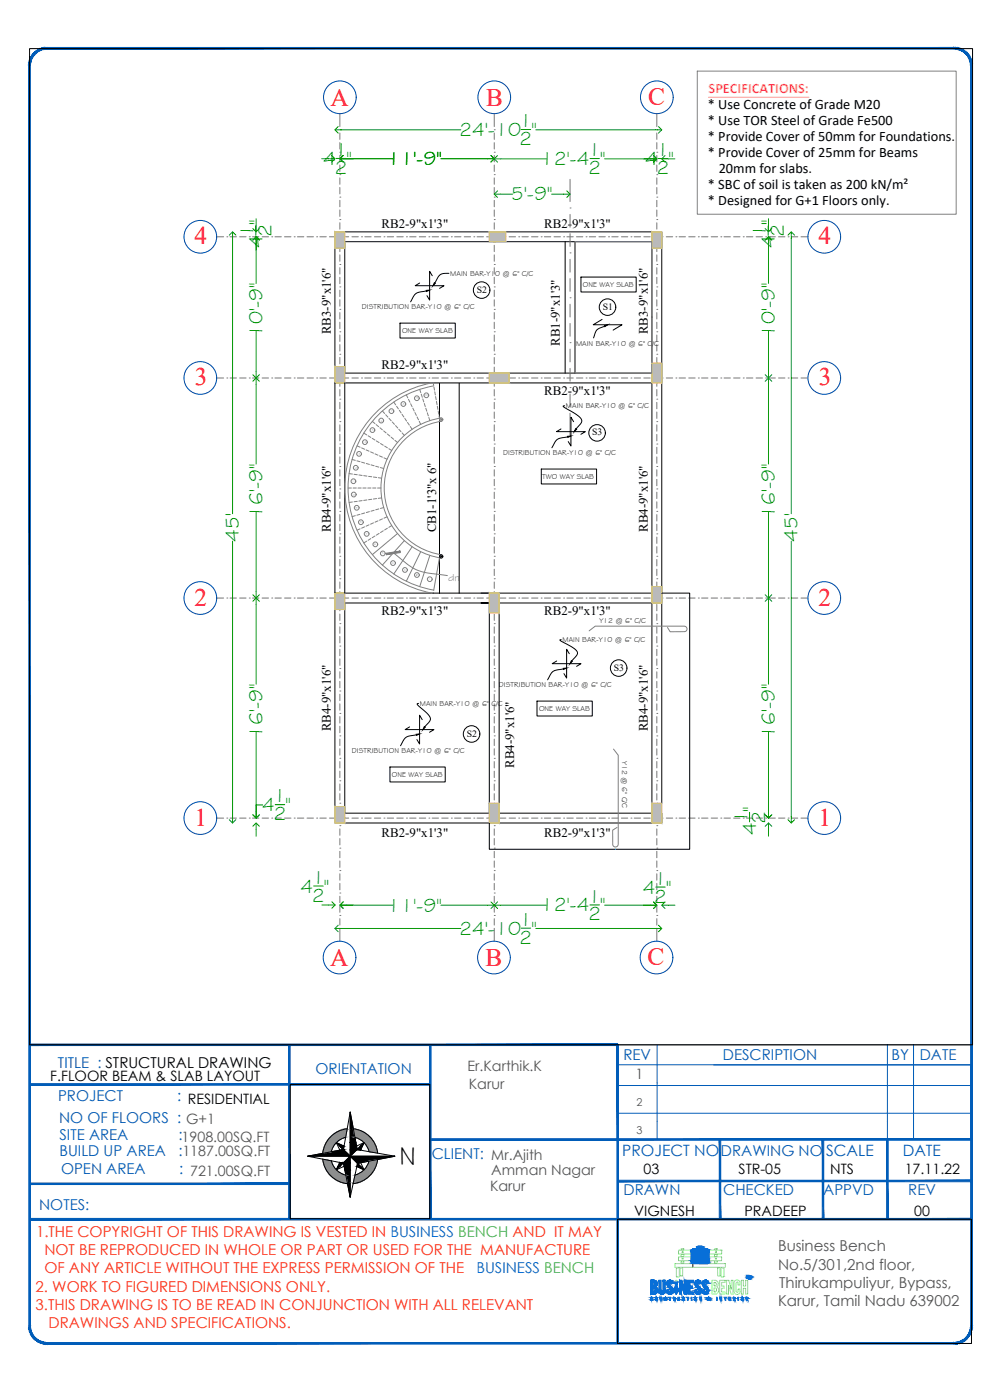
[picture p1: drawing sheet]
<svg xmlns="http://www.w3.org/2000/svg" width="297mm" height="420mm" viewBox="0 0 297 420" stroke-linecap="round" stroke-linejoin="round" font-family="sans-serif">
<defs><g id="words">
<text font-size="8.1" x="119.8" y="349.5">N</text>
<g font-size="7.6" fill="#f00">
<text x="99.2" y="31.7">A</text>
<text x="145.9" y="31.7">B</text>
<text x="194.5" y="31.5">C</text>
<text x="58.4" y="73.3">4</text>
<text x="245.6" y="73.3">4</text>
<text x="58.5" y="115.6">3</text>
<text x="245.7" y="115.6">3</text>
<text x="58.4" y="181.7">2</text>
<text x="245.6" y="181.7">2</text>
<text x="58.3" y="247.8">1</text>
<text x="245.5" y="247.8">1</text>
<text x="99" y="289.8">A</text>
<text x="145.7" y="289.8">B</text>
<text x="194.3" y="289.7">C</text>
</g>
<g font-size="5.9" fill="#009500">
<text x="137.7" y="40.8">24'-10 &quot;</text>
<text x="155.9" y="38.2">1</text>
<text x="100.4" y="46.9">1</text>
<text x="155.8" y="43.5">2</text>
<text x="176.5" y="46.9">1</text>
<text x="197" y="46.9">1</text>
<text x="97" y="49.5">4 &quot;</text>
<text x="100.4" y="52.2">2</text>
<text x="116.3" y="49.5">11'-9&quot;</text>
<text x="162.3" y="49.6">12'-4 &quot;</text>
<text x="176.4" y="52.2">2</text>
<text x="193.6" y="49.6">4 &quot;</text>
<text x="196.9" y="52.2">2</text>
<text x="153.4" y="60.2">5'-9&quot;</text>
<text x="76.1" y="71.1" transform="rotate(-90 76.1 71.1)">1</text>
<text x="81.4" y="71.2" transform="rotate(-90 81.4 71.2)">2</text>
<text x="229.8" y="71.1" transform="rotate(-90 229.8 71.1)">1</text>
<text x="235.2" y="71.2" transform="rotate(-90 235.2 71.2)">2</text>
<text x="78.7" y="74.6" transform="rotate(-90 78.7 74.6)">4 &quot;</text>
<text x="232.5" y="74.6" transform="rotate(-90 232.5 74.6)">4 &quot;</text>
<text x="78.8" y="101.1" transform="rotate(-90 78.8 101.1)">10'-9&quot;</text>
<text x="232.5" y="101.1" transform="rotate(-90 232.5 101.1)">10'-9&quot;</text>
<text x="78.7" y="155.3" transform="rotate(-90 78.7 155.3)">16'-9&quot;</text>
<text x="232.5" y="155.3" transform="rotate(-90 232.5 155.3)">16'-9&quot;</text>
<text x="71.7" y="162.6" transform="rotate(-90 71.7 162.6)">45'</text>
<text x="239.3" y="162.6" transform="rotate(-90 239.3 162.6)">45'</text>
<text x="78.7" y="221.4" transform="rotate(-90 78.7 221.4)">16'-9&quot;</text>
<text x="232.5" y="221.4" transform="rotate(-90 232.5 221.4)">16'-9&quot;</text>
<text x="78.7" y="243.5">4 &quot;</text>
<text x="82.1" y="240.8">1</text>
<text x="82" y="246.2">2</text>
<text x="224.2" y="247.1" transform="rotate(-90 224.2 247.1)">1</text>
<text x="226.9" y="250.5" transform="rotate(-90 226.9 250.5)">4 &quot;</text>
<text x="229.6" y="247.2" transform="rotate(-90 229.6 247.2)">2</text>
<text x="90.2" y="267.9">4 &quot;</text>
<text x="93.6" y="265.3">1</text>
<text x="192.8" y="268.2">4 &quot;</text>
<text x="196.3" y="265.6">1</text>
<text x="93.6" y="270.6">2</text>
<text x="116.3" y="273.6">11'-9&quot;</text>
<text x="162.3" y="273.5">12'-4 &quot;</text>
<text x="176.5" y="270.9">1</text>
<text x="196.2" y="270.9">2</text>
<text x="137.7" y="280.5">24'-10 &quot;</text>
<text x="155.9" y="277.9">1</text>
<text x="176.4" y="276.2">2</text>
<text x="155.8" y="283.2">2</text>
</g>
<g font-size="4.7" fill="#005cb8">
<text x="186.7" y="347">PROJECT NO</text>
<text x="247.9" y="346.8">SCALE</text>
<text x="270.8" y="347">DATE</text>
</g>
<g font-size="4.5" fill="#005cb8">
<text x="17.4" y="320.4">TITLE : STRUCTURAL DRAWING</text>
<text x="94.7" y="322.4">ORIENTATION</text>
<text x="187.1" y="318.2">REV</text>
<text x="216.9" y="318.2">DESCRIPTION</text>
<text x="267.5" y="318.2">BY</text>
<text x="276" y="318.2">DATE</text>
<text x="17.4" y="330.5">PROJECT</text>
<text x="53.2" y="330.5">: RESIDENTIAL</text>
<text x="17.7" y="337.1">NO OF FLOORS : G+1</text>
<text x="17.9" y="342.2">SITE AREA</text>
<text x="17.9" y="347.1">BUILD UP AREA</text>
<text x="53.5" y="342.2">:1908.00SQ.FT</text>
<text x="53.5" y="347.1">:1187.00SQ.FT</text>
<text x="129.5" y="347.7">CLIENT: Mr.Ajith</text>
<text x="216.3" y="346.9">DRAWING NO</text>
<text x="18.3" y="352.4">OPEN AREA</text>
<text x="53.7" y="352.4">: 721.00SQ.FT</text>
<text x="187.1" y="358.7">DRAWN</text>
<text x="217" y="358.8">CHECKED</text>
<text x="247" y="358.7">APPVD</text>
<text x="272.5" y="358.7">REV</text>
<text x="11.7" y="363">NOTES:</text>
</g>
<g font-size="4.5" fill="#fd2d12">
<text x="10.8" y="371.1">1.THE COPYRIGHT OF THIS DRAWING IS VESTED IN BUSINESS BENCH AND IT MAY</text>
<text x="13.3" y="376.6">NOT BE REPRODUCED IN WHOLE OR PART OR USED FOR THE MANUFACTURE</text>
<text x="13.3" y="382.1">OF ANY ARTICLE WITHOUT THE EXPRESS PERMISSION OF THE</text>
<text x="10.7" y="387.6">2. WORK TO FIGURED DIMENSIONS ONLY.</text>
<text x="10.7" y="393.1">3.THIS DRAWING IS TO BE READ IN CONJUNCTION WITH ALL RELEVANT</text>
<text x="14.6" y="398.6">DRAWINGS AND SPECIFICATIONS.</text>
</g>
<g font-size="4.5" fill="#545454">
<text x="233.4" y="375.5">Business Bench</text>
<text x="233.5" y="381">No.5/301,2nd floor,</text>
<text x="233.8" y="386.5">Thirukampuliyur, Bypass,</text>
<text x="233.5" y="392.1">Karur, Tamil Nadu 639002</text>
</g>
<text font-size="4.5" fill="#0070e0" x="143" y="382.1">BUSINESS BENCH</text>
<text font-size="4.3" fill="#f0f" x="212.6" y="28">SPECIFICATIONS:</text>
<g font-size="4.3">
<text x="212.4" y="32.8">* Use Concrete of Grade M20</text>
<text x="212.4" y="37.6">* Use TOR Steel of Grade Fe500</text>
<text x="212.4" y="42.3">* Provide Cover of 50mm for Foundations.</text>
<text x="212.4" y="47.1">* Provide Cover of 25mm for Beams</text>
<text x="215.6" y="51.8">20mm for slabs.</text>
<text x="212.4" y="56.8">* SBC of soil is taken as 200 kN/m²</text>
<text x="212.4" y="61.5">* Designed for G+1 Floors only.</text>
<text x="15.1" y="324.5">F.FLOOR BEAM &amp; SLAB LAYOUT</text>
<text x="193.1" y="352.4">03</text>
<text x="221.6" y="352.4">STR-05</text>
<text x="249.1" y="352.4">NTS</text>
<text x="271.4" y="352.4">17.11.22</text>
<text x="190.3" y="364.9">VIGNESH</text>
<text x="223.4" y="364.9">PRADEEP</text>
<text x="274.3" y="364.9">00</text>
</g>
<g font-size="4.3" fill="#545454">
<text x="140.3" y="321.5">Er.Karthik.K</text>
<text x="190.7" y="323.8">1</text>
<text x="140.7" y="326.9">Karur</text>
<text x="147.4" y="352.5">Amman Nagar</text>
<text x="147.1" y="357.3">Karur</text>
</g>
<g font-size="3.9">
<text x="114.5" y="68.5">RB2-9&quot;x1'3&quot;</text>
<text x="163.3" y="68.5">RB2-9&quot;x1'3&quot;</text>
<text x="99.3" y="100.3" transform="rotate(-90 99.3 100.3)">RB3-9&quot;x1'6&quot;</text>
<text x="194.4" y="100.3" transform="rotate(-90 194.4 100.3)">RB3-9&quot;x1'6&quot;</text>
<text x="168" y="103.9" transform="rotate(-90 168 103.9)">RB1-9&quot;x1'3&quot;</text>
<text x="114.5" y="110.7">RB2-9&quot;x1'3&quot;</text>
<text x="163.3" y="118.6">RB2-9&quot;x1'3&quot;</text>
<text x="99.3" y="159.7" transform="rotate(-90 99.3 159.7)">RB4-9&quot;x1'6&quot;</text>
<text x="130.8" y="159.7" transform="rotate(-90 130.8 159.7)">CB1-1'3&quot;x 6&quot;</text>
<text x="194.4" y="159.7" transform="rotate(-90 194.4 159.7)">RB4-9&quot;x1'6&quot;</text>
<text x="114.5" y="184.6">RB2-9&quot;x1'3&quot;</text>
<text x="163.3" y="184.6">RB2-9&quot;x1'3&quot;</text>
<text x="99.3" y="219.5" transform="rotate(-90 99.3 219.5)">RB4-9&quot;x1'6&quot;</text>
<text x="194.4" y="219.5" transform="rotate(-90 194.4 219.5)">RB4-9&quot;x1'6&quot;</text>
<text x="154.3" y="230.5" transform="rotate(-90 154.3 230.5)">RB4-9&quot;x1'6&quot;</text>
<text x="114.5" y="251.2">RB2-9&quot;x1'3&quot;</text>
<text x="163.3" y="251.2">RB2-9&quot;x1'3&quot;</text>
</g>
<text font-size="3.3" fill="#808080" x="134.5" y="174.2">dn</text>
<g font-size="3.2" fill="#545454">
<text x="191" y="331.9">2</text>
<text x="191" y="340.4">3</text>
</g>
<g font-size="2.9">
<text x="143.1" y="87.8">S2</text>
<text x="180.8" y="93">S1</text>
<text x="177.7" y="130.7">S3</text>
<text x="184.2" y="201.3">S3</text>
<text x="140" y="221.1">S2</text>
</g>
<g font-size="2.2">
<text x="135.1" y="82.7">MAIN BAR-Y10 @ 6&quot; C/C</text>
<text x="174.9" y="86.1">ONE WAY SLAB</text>
<text x="108.6" y="92.9">DISTRIBUTION BAR-Y10 @ 6&quot; C/C</text>
<text x="120.6" y="99.9">ONE WAY SLAB</text>
<text x="172.8" y="103.9">MAIN BAR-Y10 @ 6&quot; C/C</text>
<text x="169.8" y="122.5">MAIN BAR-Y10 @ 6&quot; C/C</text>
<text x="151" y="136.7">DISTRIBUTION BAR-Y10 @ 6&quot; C/C</text>
<text x="162.7" y="143.7">TWO WAY SLAB</text>
<text x="179.8" y="187">Y12 @ 6&quot; C/C</text>
<text x="168.8" y="192.7">MAIN BAR-Y10 @ 6&quot; C/C</text>
<text x="149.7" y="206.3">DISTRIBUTION BAR-Y10 @ 6&quot; C/C</text>
<text x="126" y="211.8">MAIN BAR-Y10 @ 6&quot; C/C</text>
<text x="161.7" y="213.3">ONE WAY SLAB</text>
<text x="105.6" y="226.1">DISTRIBUTION BAR-Y10 @ 6&quot; C/C</text>
<text x="117.6" y="233.1">ONE WAY SLAB</text>
<text x="186.6" y="228.5" transform="rotate(90 186.6 228.5)">Y12 @ 6&quot; C/C</text>
</g>
<g font-size=".9" fill="#808080">
<text x="124.3" y="119.8">19</text>
<text x="127.2" y="119">20</text>
<text x="116.7" y="123.7">17</text>
<text x="120.3" y="121.6">18</text>
<text x="111" y="129.4">15</text>
<text x="113.6" y="126.5">16</text>
<text x="107" y="136.5">13</text>
<text x="108.7" y="133">14</text>
<text x="106" y="140.7">12</text>
<text x="105.4" y="148.7">10</text>
<text x="105.4" y="144.7">11</text>
<text x="106.7" y="152.7">9</text>
<text x="107.9" y="157">8</text>
<text x="109.7" y="160.5">7</text>
<text x="112.3" y="163.7">6</text>
<text x="114.5" y="166.4">5</text>
<text x="117.6" y="169.3">4</text>
<text x="121.2" y="171.4">3</text>
<text x="128.6" y="174.1">1</text>
</g>
<text font-size=".9" x="124.7" y="172.9">2</text>
</g></defs>
<!-- layer: 0 -->
<g fill="none" stroke="#000" stroke-width=".3">
<path d="M8.9 14.6h282.9v299h-282.9zM169.6 72.5v39.5M172.5 72.5v39.5M125.9 84.9l-1.3 .8h8.6l-1.3 .9M129.7 82.8l-.8-1.4v8.7l-.8-1.4M180.7 95.9l-2.7 1.6h8.6l-2.6 1.6M195.6 95.1v16.9h-92.2v-39.5h92.2v22.7M100.5 114.9h95.1v63.1h-95.1M103.4 114.9v63.1M131.9 115v63.1M137.8 115v63.1M168.3 128.7l-1.3 .8h8.6l-1.3 .8"/>
<path d="M172.1 126.6l-.8-1.4v8.7l-.8-1.4M100.5 178v-108.4h98.1v171.5M100.5 178v69h98.1M130 178h.1M198.6 178h8.3v76.9h-60.1v-7.9M144.3 181h2.5h-43.4v63h43.4v-63M167 198.4l-1.3 .8h8.6l-1.3 .8M170.8 196.2l-.8-1.4v8.7l-.8-1.3M195.6 181v60.1M198.6 181h-48.8v63h45.8M122.9 218.2l-1.3 .8h8.6l-1.3 .8M126.7 216l-.8-1.4v8.7l-.8-1.4"/>
<path d="M195.6 244h3v3h-3zM87.1 325.5h41.9v40.2h-41.9zM104.2 338.8a8.3 8.3 0 0 0-7.4 7.3M105.1 333.8l2.1 11.2 11.3 2-11.2 2.1-2.2 10.2-2-10.2-10.8-2.1 10.7-2zM105.1 333.8v25.5M106 338.8a8.3 8.3 0 0 1 7.3 7.3M92.3 347h26.2M96.8 347.9a8.3 8.3 0 0 0 7.5 7.3M99.4 348.4a5.8 5.8 0 0 0 4.4 4.3M100.9 342.9l4.2 4.1 4.1-4.1M100.9 351.1l4.2-4.1 4.1 4.1M102 348.9l-1.1 2.2 2.4-1.1"/>
<path d="M103.2 344l-2.3-1.1 1.1 2.3M103.7 341.3a5.8 5.8 0 0 0-4.3 4.4M106.5 341.3a5.8 5.8 0 0 1 4.3 4.3M107 343.9l2.2-1-1 2.3M108.2 349l1 2.1-2.1-1M110.7 348.5a5.8 5.8 0 0 1-4.2 4.1M113.3 348a8.3 8.3 0 0 1-7.3 7.2M185.3 365.9h106.2v37.3h-106.2zM207.9 379.2v1.1"/>
<circle cx="132.4" cy="167" r=".49"/>
<circle cx="132.4" cy="167" r=".16"/>
</g>
<!-- layer: Dim c.l -->
<g fill="none" stroke="#009500" stroke-width=".3">
<path d="M102.5 39h35.8M156.4 38.9h2.8M160.8 39h35.8M96.6 47.6h1.9M100.9 47.6h2.9M103.9 47.6h14M132.3 47.6h14M150.3 47.7h13.7M150.3 58.3h3.5M165.5 58.3h3.6M177 47.6h2.9M181.4 47.7h13.7"/>
<path d="M197.5 47.6h2.8M200.5 47.7h2M69.8 71.6v82.6M76.8 67.8v2.8M76.8 65.6v2M76.8 73v12.1M230.5 67.8v2.9M230.6 65.6v2M230.6 73v12.1M237.4 71.6v82.6M76.8 99.4v12.1M230.6 99.4v12.1"/>
<path d="M76.8 115.4v23.9M230.6 115.4v23.9M76.8 153.6v23.9M230.6 153.6v23.9M69.8 162.4v82.6M237.4 162.4v82.6M76.8 181.5v23.8M230.6 181.5v23.8M76.8 219.7v23.8M230.6 219.7v23.8M76.8 249v1.9M76.8 241.6h2"/>
<path d="M82.6 241.5h2.8M224.9 243.8v2.8M230.6 249v1.9M94.1 265.9h2.9M96.6 271.6h2M102.5 278.6h35.8M103.9 271.7h14M104 271.6h2M132.3 271.7h14M150.3 271.7h13.7M156.4 278.6h2.8M160.8 278.6h35.8"/>
<path d="M177 271.6h2.9M181.4 271.7h13.7M196.8 266.2h2.8M200.5 271.7h2"/>
</g>
<!-- layer: 0 -->
<g fill="none" stroke="#009500" stroke-width=".3">
<path d="M100.5 39h2M101.5 38l-1 1 1 .9M196.6 39h2M197.6 38l1 1-1 .9M98.5 47.6h2M99.5 46.7l1 .9-1 1M102 47.6h1.9M103 46.7l-1 .9 1 1M146.3 47.6h2M147.3 46.7l1 .9-1 1M148.3 47.7h2M148.3 58.3h2"/>
<path d="M149.3 46.7l-1 1 1 1M149.3 57.3l-1 1 1 1M169.1 58.3h1.9M170.1 57.3l.9 1-.9 1M195.1 47.7h2M196.1 46.7l1 1-1 1M198.6 47.7h1.9M199.5 46.7l-.9 1 .9 1M68.8 70.6l1-1 1 1M69.8 69.6v2M75.9 72.1l.9-1 1 1M75.9 68.6l.9 1 1-1"/>
<path d="M76.8 67.6v2M76.8 71.1v1.9M229.6 72.1l1-1 1 1M229.6 68.6l1 1 1-1M230.6 67.6v2M230.6 71.1v1.9M236.4 70.6l1-1 1 1M237.4 69.6v2M75.9 114.4l.9-1 1 1M75.9 112.5l.9 .9 1-.9M76.8 111.5v3.9M229.6 112.5l1 .9 1-.9"/>
<path d="M229.6 114.4l1-1 1 1M230.6 111.5v3.9M75.9 178.5l.9 1 1-1M76.8 177.5v4M229.6 178.5l1 1 1-1M230.6 177.5v4M75.9 180.5l.9-1 1 1M229.6 180.5l1-1 1 1M68.8 246l1 1 1-1M69.8 245v2M75.9 244.5l.9 1 1-1M75.9 248l.9-1 1 1"/>
<path d="M76.8 243.5v2M76.8 247v2M229.6 244.5l1 1 1-1M229.6 248l1-1 1 1M230.6 243.5v2M230.6 247v2M236.4 246l1 1 1-1M237.4 245v2M98.6 271.6h2M99.6 270.6l1 1-1 1M100.5 278.6h2M101.5 277.7l-1 .9 1 1"/>
<path d="M102 271.7h1.9M102 271.6h2M103 270.7l-1 1 1 1M103 270.6l-1 1 1 1M146.3 271.7h4M147.3 270.7l1 1-1 1M149.3 270.7l-1 1 1 1M195.1 271.7h2M196.1 270.7l1 1-1 1M196.6 278.6h2M197.6 277.7l1 .9-1 1M198.6 271.7h1.9"/>
<path d="M199.5 270.7l-.9 1 .9 1"/>
</g>
<!-- layer: A-CENTRELINE -->
<g fill="none" stroke="#767676" stroke-width=".3">
<path d="M102 38.9h.1M102 34.1v3.9M102 39.9v1.9M148.3 38.9h.1M148.3 34.1v3.9M148.3 39.9v1.9M197.1 38.9h.1M197.1 34.1v3.9M197.1 39.9v1.9M102 59.2h.1M102 52.4h.1M102 45.7h.1"/>
<path d="M102 42.8v1.9M102 46.7v1.9M102 49.5v2M102 53.4v1.9M102 56.3v1.9M148.3 59.2h.1M148.3 52.4h.1M148.3 45.7h.1M148.3 42.8v1.9M148.3 46.7v1.9M148.3 49.5v2M148.3 53.4v1.9"/>
<path d="M148.3 56.3v1.9M171 53.8v6.7M197.1 59.2h.1M197.1 52.4h.1M197.1 45.7h.1M197.1 42.8v1.9M197.1 46.7v1.9M197.1 49.5v2M197.1 53.4v1.9M197.1 56.3v1.9M65 71.1h2.1M68.1 71.1h.1"/>
<path d="M69 71.1h1.9M71.9 71.1h1.9M74.8 71.1h.1M75.8 71.1h1.9M78.6 71.1h2M81.5 71.1h.1M82.5 71.1h1.9M85.4 71.1h1.9M88.3 71.1h.1M89.2 71.1h2M92.1 71.1h1.9M95 71.1h.1"/>
<path d="M96 71.1h1.9M98.8 71.1h2M101.7 71.1h.1M102 79.4h.1M102 72.6h.1M102 65.9h.1M102 60.1v2M102 63v1.9M102 66.9v1.9M102 69.7v2M102 73.6v1.9M102 76.5v1.9"/>
<path d="M102.7 71.1h1.9M105.6 71.1h1.9M108.5 71.1h.1M109.4 71.1h2M112.3 71.1h1.9M115.2 71.1h.1M116.2 71.1h1.9M119.1 71.1h1.9M122 71.1h.1M122.9 71.1h1.9M125.8 71.1h1.9M128.7 71.1h.1"/>
<path d="M129.6 71.1h2M132.5 71.1h2M135.4 71.1h.1M136.4 71.1h1.9M139.3 71.1h1.9M142.2 71.1h.1M143.1 71.1h1.9M146 71.1h1.9M148.3 79.4h.1M148.3 72.6h.1M148.3 65.9h.1M148.3 60.1v2"/>
<path d="M148.3 63v1.9M148.3 66.9v1.9M148.3 69.7v2M148.3 73.6v1.9M148.3 76.5v1.9M148.9 71.1h.1M149.9 71.1h1.9M152.7 71.1h2M155.6 71.1h.1M156.6 71.1h1.9M159.5 71.1h1.9M162.4 71.1h.1"/>
<path d="M163.3 71.1h2M166.2 71.1h1.9M169.1 71.1h.1M170.1 71.1h1.9M171 75.9h.1M171 62.4h.1M171 64.3v3.9M171 70.1v3.9M171 77.8v3.9M173 71.1h1.9M175.8 71.1h.1M176.8 71.1h1.9"/>
<path d="M179.7 71.1h1.9M182.6 71.1h.1M183.5 71.1h2M186.4 71.1h2M189.3 71.1h.1M190.3 71.1h1.9M193.2 71.1h1.9M196.1 71.1h.1M197 71.1h1.9M197.1 79.4h.1M197.1 72.6h.1M197.1 65.9h.1"/>
<path d="M197.1 60.1v2M197.1 63v1.9M197.1 66.9v1.9M197.1 69.7v2M197.1 73.6v1.9M197.1 76.5v1.9M199.9 71.1h1.9M202.8 71.1h.1M203.8 71.1h1.9M206.6 71.1h2M209.5 71.1h.1M210.5 71.1h1.9"/>
<path d="M213.4 71.1h1.9M216.3 71.1h.1M217.2 71.1h1.9M220.1 71.1h1.9M223 71.1h.1M224 71.1h1.9M226.9 71.1h1.9M229.7 71.1h.1M230.7 71.1h1.9M233.6 71.1h1.9M236.5 71.1h.1M237.4 71.1h2"/>
<path d="M240.3 71.1h2.1M102 99.6h.1M102 92.8h.1M102 86.1h.1M102 80.3v2M102 83.2v1.9M102 87.1v1.9M102 90v1.9M102 93.8v1.9M102 96.7v1.9M148.3 99.6h.1M148.3 92.8h.1"/>
<path d="M148.3 86.1h.1M148.3 80.3v2M148.3 83.2v1.9M148.3 87.1v1.9M148.3 90v1.9M148.3 93.8v1.9M148.3 96.7v1.9M171 89.4h.1M171 83.6v3.8M171 91.3v3.8M171 97.1v3.8M197.1 99.6h.1"/>
<path d="M197.1 92.8h.1M197.1 86.1h.1M197.1 80.3v2M197.1 83.2v1.9M197.1 87.1v1.9M197.1 90v1.9M197.1 93.8v1.9M197.1 96.7v1.9M65 113.4h2.1M68.1 113.4h.1M69 113.4h1.9M71.9 113.4h1.9"/>
<path d="M74.8 113.4h.1M75.8 113.4h1.9M78.6 113.4h2M81.5 113.4h.1M82.5 113.4h1.9M85.4 113.4h1.9M88.3 113.4h.1M89.2 113.4h2M92.1 113.4h1.9M95 113.4h.1M96 113.4h1.9M98.8 113.4h2"/>
<path d="M101.7 113.4h.1M102 119.8h.1M102 113.1h.1M102 106.3h.1M102 100.5v2M102 103.4v2M102 107.3v1.9M102 110.2v1.9M102 114v1.9M102 116.9v1.9M102.7 113.4h1.9M105.6 113.4h1.9"/>
<path d="M108.5 113.4h.1M109.4 113.4h2M112.3 113.4h1.9M115.2 113.4h.1M116.2 113.4h1.9M119.1 113.4h1.9M122 113.4h.1M122.9 113.4h1.9M125.8 113.4h1.9M128.7 113.4h.1M129.6 113.4h2M132.5 113.4h2"/>
<path d="M135.4 113.4h.1M136.4 113.4h1.9M139.3 113.4h1.9M142.2 113.4h.1M143.1 113.4h1.9M146 113.4h1.9M148.3 119.8h.1M148.3 113.1h.1M148.3 106.3h.1M148.3 100.5v2M148.3 103.4v2M148.3 107.3v1.9"/>
<path d="M148.3 110.2v1.9M148.3 114v1.9M148.3 116.9v1.9M148.9 113.4h.1M149.9 113.4h1.9M152.7 113.4h2M155.6 113.4h.1M156.6 113.4h1.9M159.5 113.4h1.9M162.4 113.4h.1M163.3 113.4h2M166.2 113.4h1.9"/>
<path d="M169.1 113.4h.1M170.1 113.4h1.9M171 116.3h.1M171 102.8h.1M171 104.8v3.8M171 110.5v3.9M171 118.2v3.9M173 113.4h1.9M175.8 113.4h.1M176.8 113.4h1.9M179.7 113.4h1.9M182.6 113.4h.1"/>
<path d="M183.5 113.4h2M186.4 113.4h2M189.3 113.4h.1M190.3 113.4h1.9M193.2 113.4h1.9M196.1 113.4h.1M197 113.4h1.9M197.1 119.8h.1M197.1 113.1h.1M197.1 106.3h.1M197.1 100.5v2M197.1 103.4v2"/>
<path d="M197.1 107.3v1.9M197.1 110.2v1.9M197.1 114v1.9M197.1 116.9v1.9M199.9 113.4h1.9M202.8 113.4h.1M203.8 113.4h1.9M206.6 113.4h2M209.5 113.4h.1M210.5 113.4h1.9M213.4 113.4h1.9M216.3 113.4h.1"/>
<path d="M217.2 113.4h1.9M220.1 113.4h1.9M223 113.4h.1M224 113.4h1.9M226.9 113.4h1.9M229.7 113.4h.1M230.7 113.4h1.9M233.6 113.4h1.9M236.5 113.4h.1M237.4 113.4h2M240.3 113.4h2.1M102 133.3h.1"/>
<path d="M102 126.5h.1M102 120.8v1.9M102 123.6v2M102 127.5v1.9M102 130.4v1.9M102 134.2v2M102 137.1v1.9M148.3 133.3h.1M148.3 126.5h.1M148.3 120.8v1.9M148.3 123.6v2M148.3 127.5v1.9"/>
<path d="M148.3 130.4v1.9M148.3 134.2v2M148.3 137.1v1.9M171 124v6.7M197.1 133.3h.1M197.1 126.5h.1M197.1 120.8v1.9M197.1 123.6v2M197.1 127.5v1.9M197.1 130.4v1.9M197.1 134.2v2M197.1 137.1v1.9"/>
<path d="M102 153.5h.1M102 146.7h.1M102 140h.1M102 141v1.9M102 143.9v1.9M102 147.7v1.9M102 150.6v1.9M102 154.4v2M102 157.3v2M148.3 153.5h.1M148.3 146.7h.1M148.3 140h.1"/>
<path d="M148.3 141v1.9M148.3 143.9v1.9M148.3 147.7v1.9M148.3 150.6v1.9M148.3 154.4v2M148.3 157.3v2M197.1 153.5h.1M197.1 146.7h.1M197.1 140h.1M197.1 141v1.9M197.1 143.9v1.9M197.1 147.7v1.9"/>
<path d="M197.1 150.6v1.9M197.1 154.4v2M197.1 157.3v2M65 179.5h2.1M68.1 179.5h.1M69 179.5h1.9M71.9 179.5h1.9M74.8 179.5h.1M75.8 179.5h1.9M78.6 179.5h2M81.5 179.5h.1M82.5 179.5h1.9"/>
<path d="M85.4 179.5h1.9M88.3 179.5h.1M89.2 179.5h2M92.1 179.5h1.9M95 179.5h.1M96 179.5h1.9M98.8 179.5h2M101.7 179.5h.1M102 173.7h.1M102 167h.1M102 160.2h.1M102 161.2v1.9"/>
<path d="M102 164.1v1.9M102 167.9v1.9M102 170.8v1.9M102 174.7v1.9M102 177.5v2M102.7 179.5h1.9M105.6 179.5h1.9M108.5 179.5h.1M109.4 179.5h2M112.3 179.5h1.9M115.2 179.5h.1M116.2 179.5h1.9"/>
<path d="M119.1 179.5h1.9M122 179.5h.1M122.9 179.5h1.9M125.8 179.5h1.9M128.7 179.5h.1M129.6 179.5h2M132.5 179.5h2M135.4 179.5h.1M136.4 179.5h1.9M139.3 179.5h1.9M142.2 179.5h.1M143.1 179.5h1.9"/>
<path d="M146 179.5h1.9M148.3 173.7h.1M148.3 167h.1M148.3 160.2h.1M148.3 161.2v1.9M148.3 164.1v1.9M148.3 167.9v1.9M148.3 170.8v1.9M148.3 174.7v1.9M148.3 177.5v2M148.9 179.5h.1M149.9 179.5h1.9"/>
<path d="M152.7 179.5h2M155.6 179.5h.1M156.6 179.5h1.9M159.5 179.5h1.9M162.4 179.5h.1M163.3 179.5h2M166.2 179.5h1.9M169.1 179.5h.1M170.1 179.5h1.9M173 179.5h1.9M175.8 179.5h.1M176.8 179.5h1.9"/>
<path d="M179.7 179.5h1.9M182.6 179.5h.1M183.5 179.5h2M186.4 179.5h2M189.3 179.5h.1M190.3 179.5h1.9M193.2 179.5h1.9M196.1 179.5h.1M197.1 173.7h.1M197.1 167h.1M197.1 160.2h.1M197.1 161.2v1.9"/>
<path d="M197.1 164.1v1.9M197.1 167.9v1.9M197.1 170.8v1.9M197.1 174.7v1.9M197.1 177.5v2h1.8M199.9 179.5h1.9M202.8 179.5h.1M203.8 179.5h1.9M206.6 179.5h2M209.5 179.5h.1M210.5 179.5h1.9M213.4 179.5h1.9"/>
<path d="M216.3 179.5h.1M217.2 179.5h1.9M220.1 179.5h1.9M223 179.5h.1M224 179.5h1.9M226.9 179.5h1.9M229.7 179.5h.1M230.7 179.5h1.9M233.6 179.5h1.9M236.5 179.5h.1M237.4 179.5h2M240.3 179.5h2.1"/>
<path d="M102 193.9h.1M102 187.2h.1M102 180.4h.1M102 181.4v1.9M102 184.3v1.9M102 188.1v2M102 191v1.9M102 194.9v1.9M102 197.7v2M148.3 193.9h.1M148.3 187.2h.1M148.3 180.4h.1"/>
<path d="M148.3 181.4v1.9M148.3 184.3v1.9M148.3 188.1v2M148.3 191v1.9M148.3 194.9v1.9M148.3 197.7v2M197.1 193.9h.1M197.1 187.2h.1M197.1 180.4h.1M197.1 181.4v1.9M197.1 184.3v1.9M197.1 188.1v2"/>
<path d="M197.1 191v1.9M197.1 194.9v1.9M197.1 197.7v2M102 214.1h.1M102 207.4h.1M102 200.6h.1M102 201.6v1.9M102 204.5v1.9M102 208.3v2M102 211.2v1.9M102 215.1v1.9M102 218v1.9"/>
<path d="M148.3 214.1h.1M148.3 207.4h.1M148.3 200.6h.1M148.3 201.6v1.9M148.3 204.5v1.9M148.3 208.3v2M148.3 211.2v1.9M148.3 215.1v1.9M148.3 218v1.9M197.1 214.1h.1M197.1 207.4h.1M197.1 200.6h.1"/>
<path d="M197.1 201.6v1.9M197.1 204.5v1.9M197.1 208.3v2M197.1 211.2v1.9M197.1 215.1v1.9M197.1 218v1.9M102 234.3h.1M102 227.6h.1M102 220.9h.1M102 221.8v1.9M102 224.7v1.9M102 228.5v2"/>
<path d="M102 231.4v2M102 235.3v1.9M102 238.2v1.9M148.3 234.3h.1M148.3 227.6h.1M148.3 220.9h.1M148.3 221.8v1.9M148.3 224.7v1.9M148.3 228.5v2M148.3 231.4v2M148.3 235.3v1.9M148.3 238.2v1.9"/>
<path d="M197.1 234.3h.1M197.1 227.6h.1M197.1 220.9h.1M197.1 221.8v1.9M197.1 224.7v1.9M197.1 228.5v2M197.1 231.4v2M197.1 235.3v1.9M197.1 238.2v1.9M65 245.5h2.1M68.1 245.5h.1M69 245.5h1.9"/>
<path d="M71.9 245.5h1.9M74.8 245.5h.1M75.8 245.5h1.9M78.6 245.5h2M81.5 245.5h.1M82.5 245.5h1.9M85.4 245.5h1.9M88.3 245.5h.1M89.2 245.5h2M92.1 245.5h1.9M95 245.5h.1M96 245.5h1.9"/>
<path d="M98.8 245.5h2M101.7 245.5h.1M102 254.5h.1M102 247.8h.1M102 241.1h.1M102 242v1.9M102 244.9v1.9M102 248.8v1.9M102 251.7v1.9M102 255.5v1.9M102 258.4v1.9M102.7 245.5h1.9"/>
<path d="M105.6 245.5h1.9M108.5 245.5h.1M109.4 245.5h2M112.3 245.5h1.9M115.2 245.5h.1M116.2 245.5h1.9M119.1 245.5h1.9M122 245.5h.1M122.9 245.5h1.9M125.8 245.5h1.9M128.7 245.5h.1M129.6 245.5h2"/>
<path d="M132.5 245.5h2M135.4 245.5h.1M136.4 245.5h1.9M139.3 245.5h1.9M142.2 245.5h.1M143.1 245.5h1.9M146 245.5h1.9M148.3 254.5h.1M148.3 247.8h.1M148.3 241.1h.1M148.3 242v1.9M148.3 244.9v1.9"/>
<path d="M148.3 248.8v1.9M148.3 251.7v1.9M148.3 255.5v1.9M148.3 258.4v1.9M148.9 245.5h.1M149.9 245.5h1.9M152.7 245.5h2M155.6 245.5h.1M156.6 245.5h1.9M159.5 245.5h1.9M162.4 245.5h.1M163.3 245.5h2"/>
<path d="M166.2 245.5h1.9M169.1 245.5h.1M170.1 245.5h1.9M173 245.5h1.9M175.8 245.5h.1M176.8 245.5h1.9M179.7 245.5h1.9M182.6 245.5h.1M183.5 245.5h2M186.4 245.5h2M189.3 245.5h.1M190.3 245.5h1.9"/>
<path d="M193.2 245.5h1.9M196.1 245.5h.1M197 245.5h1.9M197.1 254.5h.1M197.1 247.8h.1M197.1 241.1h.1M197.1 242v1.9M197.1 244.9v1.9M197.1 248.8v1.9M197.1 251.7v1.9M197.1 255.5v1.9M197.1 258.4v1.9"/>
<path d="M199.9 245.5h1.9M202.8 245.5h.1M203.8 245.5h1.9M206.6 245.5h2M209.5 245.5h.1M210.5 245.5h1.9M213.4 245.5h1.9M216.3 245.5h.1M217.2 245.5h1.9M220.1 245.5h1.9M223 245.5h.1M224 245.5h1.9"/>
<path d="M226.9 245.5h1.9M229.7 245.5h.1M230.7 245.5h1.9M233.6 245.5h1.9M236.5 245.5h.1M237.4 245.5h2M240.3 245.5h2.1M102 274.7h.1M102 268h.1M102 261.3h.1M102 262.2v2M102 265.1v1.9"/>
<path d="M102 269v1.9M102 271.9v1.9M102 275.7v1.9M102 278.6v3.9M148.3 274.7h.1M148.3 268h.1M148.3 261.3h.1M148.3 262.2v2M148.3 265.1v1.9M148.3 269v1.9M148.3 271.9v1.9M148.3 275.7v1.9"/>
<path d="M148.3 278.6v3.9M197.1 274.7h.1M197.1 268h.1M197.1 261.3h.1M197.1 262.2v2M197.1 265.1v1.9M197.1 269v1.9M197.1 271.9v1.9M197.1 275.7v1.9M197.1 278.6v3.9"/>
</g>
<!-- layer: THIN -->
<g fill="none" stroke="#002eb8" stroke-width=".3">
<circle cx="102" cy="29.2" r="4.9"/>
<circle cx="148.3" cy="29.2" r="4.9"/>
<circle cx="197.1" cy="29.2" r="4.9"/>
<circle cx="60.1" cy="71.1" r="4.9"/>
<circle cx="247.3" cy="71.1" r="4.9"/>
<circle cx="60.1" cy="113.4" r="4.9"/>
<circle cx="247.3" cy="113.4" r="4.9"/>
<circle cx="60.1" cy="179.5" r="4.9"/>
<circle cx="247.3" cy="179.5" r="4.9"/>
<circle cx="60.1" cy="245.5" r="4.9"/>
<circle cx="247.3" cy="245.5" r="4.9"/>
<circle cx="101.9" cy="287.4" r="4.9"/>
<circle cx="148.2" cy="287.4" r="4.9"/>
<circle cx="197" cy="287.4" r="4.9"/>
</g>
<!-- layer: 1.col-hatch -->
<g fill="#bababa" stroke="#bababa" stroke-width=".3">
<path d="M100.5 242.1l2.9 4.9v-4.9zM100.5 242.1l2.9 4.9h-2.9z"/>
<path d="M100.5 178l2.9 4.9v-4.9zM100.5 178l2.9 4.9h-2.9z"/>
<path d="M100.5 110l2.9 4.9v-4.9zM100.5 110l2.9 4.9h-2.9z"/>
<path d="M100.5 69.6l2.9 4.9v-4.9zM100.5 69.6l2.9 4.9h-2.9z"/>
<path d="M195.6 69.6l3 4.9v-4.9zM195.6 69.6l3 4.9h-3z"/>
<path d="M195.6 109l3 5.9v-5.9zM195.6 109l3 5.9h-3z"/>
<path d="M195.6 176l3 5v-5zM195.6 176l3 5h-3z"/>
<path d="M146.8 178l3 5.9v-5.9zM146.8 178l3 5.9h-3z"/>
<path d="M146.8 241.1l3 5.9v-5.9zM146.8 241.1l3 5.9h-3z"/>
<path d="M146.8 69.6l4.9 2.9v-2.9zM146.8 69.6l4.9 2.9h-4.9z"/>
<path d="M146.8 112l5.9 2.9v-2.9zM146.8 112l5.9 2.9h-5.9z"/>
<path d="M195.6 241.1l3 5.9v-5.9zM195.6 241.1l3 5.9h-3z"/>
</g>
<!-- layer: 1.column -->
<path d="M100.5 69.6h2.9v4.9h-2.9zM146.8 69.6h4.9v2.9h-4.9zM195.6 69.6h3v4.9h-3zM100.5 110h2.9v4.9h-2.9zM146.8 112h5.9v2.9h-5.9zM195.6 109h3v5.9h-3zM100.5 178h2.9v4.9h-2.9zM146.8 178h3v5.9h-3zM195.6 176h3v5h-3zM100.5 242.1h2.9v4.9h-2.9zM146.8 241.1h3v5.9h-3zM195.6 241.1h3v5.9h-3z" fill="none" stroke="#f8d731" stroke-width=".3"/>
<!-- layer: mtext -->
<g fill="none" stroke="#000" stroke-width=".3">
<circle cx="144.5" cy="87.1" r="2.48"/>
<circle cx="182.3" cy="92.2" r="2.48"/>
<circle cx="179.1" cy="129.9" r="2.48"/>
<circle cx="185.6" cy="200.5" r="2.48"/>
<circle cx="141.5" cy="220.3" r="2.48"/>
</g>
<!-- layer: 1.TIE BEAM -->
<path d="M127.9 87.2l1-.1-.9 .4zM130.3 84.8l.3 .2-.7 .7zM181.4 97.7l.9-.2-.8 .5zM170.3 130.9h1l-.9 .4zM172.7 128.6l.3 .2-.7 .7zM171.4 198.3l.3 .1-.7 .8zM127.3 218l.3 .2-.7 .8zM169 200.6l1-.1-.9 .4zM124.9 220.4l1-.1-.9 .4z" fill="#000" stroke="#000" stroke-width=".3"/>
<g fill="none" stroke="#000" stroke-width=".3">
<path d="M120 97h16.6v4.5h-16.6zM127.9 87.3l-.3 .1a3.8 3.8 0 0 0-4.2 2.8l-.2 .4M134.7 82a3.1 3.1 0 0 0-3.9 2.3l-.3 .6M174.3 83.2h16.6v4.4h-16.6zM181.4 97.9a3.7 3.7 0 0 0-3.3 3.5M169.4 121.8l-.4 .2 4.5 2.8a1.62 1.62 0 0 1 1 1.4 1.62 1.62 0 0 1-.8 1.5l-.8 1M170.3 131.1l-.3 .1a3.7 3.7 0 0 0-4.2 2.8l-.2 .4M162.4 140.8h16.6v4.4h-16.6zM168.4 192l-.4 .1 4 2.3a1.53 1.53 0 0 1 1 2.3l-1.4 1.7M125.6 211.1l-.4 .1 .1 .3 3 2.7a1.74 1.74 0 0 1-.1 3.1l-.7 .8M161.1 210.4h16.6v4.5h-16.6zM169.1 200.7l-.4 .1a3.7 3.7 0 0 0-4.2 2.9l-.2 .3"/>
<path d="M117 230.2h16.6v4.5h-16.6zM124.9 220.5l-.4 .1a3.8 3.8 0 0 0-4.1 2.9l-.2 .3"/>
</g>
<!-- layer: 0 -->
<g fill="none" stroke="#808080" stroke-width=".3">
<path d="M209.2 21.3h77.7v43h-77.7zM172.5 72.5h23.1v39.5h-23.1zM121.9 118.5l.5 .9M122.6 119.8l.4 .9M125.9 116.9l.3 .9M126.4 118.3l.3 .9M126.9 119.7l.2 .9M129.6 114.9a32.1 32.1 0 0 0-26.1 31.6 32.1 32.1 0 0 0 26.1 31.5M130 114.9l.1 .8M130.2 115.8a31.1 31.1 0 0 0-25.8 30.7 31.1 31.1 0 0 0 25.8 30.6M130.2 116.1l.2 1M130.5 117.6l.1 .9"/>
<path d="M130.7 119l.2 1M105.6 137.9l1 .3M107.1 138.3l.9 .3M107.1 133.8l.9 .4M108.5 138.7l.9 .3M108.5 134.4l.9 .4M109.2 130l.8 .5M109.8 135l.9 .4M109.9 139.1l.9 .3M110.4 130.8l.9 .5M111.2 135.6l.9 .4M111.3 139.5l1 .3"/>
<path d="M111.7 131.6l.8 .5M111.7 126.5l.8 .6M112.5 136.2l.9 .4M112.7 139.9l1 .3M112.9 127.4l.7 .7M112.9 132.3l.8 .5M113.9 136.8l.8 .4M114 128.4l.7 .6M114.2 133.1l.8 .5M114.7 123.3l.7 .8M115.1 129.3l.8 .6M115.2 137.4l.9 .4"/>
<path d="M115.4 133.9l.8 .5M115.7 124.5l.7 .7M116.2 130.3l.8 .6M116.7 134.7l.8 .5M116.7 125.6l.7 .7M117.4 131.2l.7 .6M117.7 126.6l.7 .8M118.2 120.7l.5 .8M118.5 132.1l.8 .7M118.7 127.7l.6 .7M119 121.9l.5 .8M119.7 128.8l.6 .7"/>
<path d="M119.8 123.1l.6 .8M120.6 124.3l.6 .9M120.6 129.9l.7 .8M121.5 125.6l.5 .8M122.3 126.8l.5 .8M123.1 128l.6 .8M123.2 121.2l.4 .8M123.9 122.5l.4 .9M124.5 123.8l.4 .9M125.1 125.1l.5 .9M125.8 126.4l.4 1M127.3 121.1l.3 .9"/>
<path d="M127.8 122.5l.3 .9M128.2 123.9l.3 .9M128.7 125.3l.3 .9M131 120.5l.1 .9M131.2 121.9l.2 1M131.5 123.4l.1 .9M131.7 124.8l.2 .7M132.4 125.4a21.3 21.3 0 0 0-18.1 21.1 21.3 21.3 0 0 0 18.1 21M132.5 126.4a20.3 20.3 0 0 0-17.2 20.1 20.3 20.3 0 0 0 17.2 20M104.4 146.5h1.1M104.7 142.1l1 .2M105.7 150.7l-1 .1"/>
<path d="M105.9 146.5h1M106.2 142.3l1 .2M106.6 154.8l-1 .2M107.2 150.5l-1 .1M107.4 146.5h1M107.7 142.5l.9 .2M108 154.4l-.9 .2M108 158.7l-.9 .4M108.6 150.2l-.9 .2M108.9 146.5h.9M109.1 142.7l1 .2M109.4 158.1l-.9 .4"/>
<path d="M109.4 154l-.9 .2M110.1 150l-1 .2M110.3 146.5h1M110.6 143l.9 .1M110.7 157.5l-.9 .4M110.8 153.5l-.9 .3M111.5 149.8l-.9 .2M111.8 146.5h1M112 143.2l1 .1M112.1 156.9l-.9 .4M112.3 153.1l-1 .3M113 149.6l-1 .2"/>
<path d="M113.3 146.5h1M113.4 156.3l-.9 .4M113.5 143.4l1 .1M113.7 152.7l-1 .3M114.1 140.3l1 .3M114.5 149.4l-1 .2M114.7 155.7l-.8 .4M115 159.3l-.8 .5M115.1 152.3l-1 .3M116.1 155.1l-.9 .4M116.2 158.5l-.8 .5M117.5 157.7l-.8 .6"/>
<path d="M110 162.4l-.8 .6M111.3 161.6l-.9 .6M112.5 160.9l-.8 .5M113.7 160.1l-.8 .5M118 165.9l1.8 1.4a15.1 15.1 0 0 0 9.9 4.9l4.5 .6M119.3 160.1l-7.6 6.4M121.3 162.3l-6.6 7.3M123.7 164.1l-5.5 8.2M126.2 165.6l-4.3 8.8M129 166.7l-3.1 9.4M132 166.4l-1.9 10.8"/>
<circle cx="125.1" cy="119.5" r=".71"/>
<circle cx="127.9" cy="118.6" r=".71"/>
<circle cx="107.7" cy="136.2" r=".71"/>
<circle cx="109.5" cy="132.7" r=".71"/>
<circle cx="111.7" cy="129.1" r=".71"/>
<circle cx="114.4" cy="126.2" r=".71"/>
<circle cx="117.4" cy="123.4" r=".71"/>
<circle cx="121" cy="121.2" r=".71"/>
<circle cx="132.4" cy="125.9" r=".49"/>
<circle cx="132.4" cy="125.9" r=".16"/>
<circle cx="106" cy="144.4" r=".71"/>
<circle cx="106.1" cy="148.4" r=".71"/>
<circle cx="106.7" cy="140.4" r=".71"/>
<circle cx="107" cy="152.4" r=".71"/>
<circle cx="108.3" cy="156.7" r=".71"/>
<circle cx="110" cy="160.2" r=".71"/>
<circle cx="112.6" cy="163.4" r=".71"/>
<circle cx="114.9" cy="166.1" r=".71"/>
<circle cx="117.9" cy="169" r=".71"/>
<circle cx="121.5" cy="171.1" r=".71"/>
<circle cx="125.1" cy="172.6" r=".71"/>
<circle cx="128.9" cy="173.8" r=".71"/>
</g>
<!-- layer: COLUMN-BAS -->
<path d="M116 166.5l4.1-.7v-.4zM115.9 166l4.2-.6-4.1 1.1z" fill="#808080" stroke="#808080" stroke-width=".3"/>
<!-- layer: $0$$0$REF-TITLE -->
<path d="M184.6 254.9h.1" fill="none" stroke="#0ff" stroke-width=".3"/>
<path d="M200.3 188.3l.8 1.3h4.2a.83 .83 0 0 0 .8-.9 .83 .83 0 0 0-.8-.8h-26.7l-1.8 1.4M184.1 224.8l1.4 1.9v26.7a.83 .83 0 0 1-.8 .8 .83 .83 0 0 1-.9-.8v-4.3l1.3-.8" fill="none" stroke="#808080" stroke-width=".3"/>
<!-- layer: mtext -->
<path d="M212.6 29.2h30.1" fill="none" stroke="#f0f" stroke-width=".3"/>
<!-- layer: 0 -->
<g fill="#000" stroke="#000" stroke-width=".3">
<path d="M105.1 333.8l1.7 9.1h-1.7zM100.9 342.9l2.3 1.1h-1.2zM101.4 350.1h.5l-1 1zM102 348.9l.5 .1zM102 344l1 1zM102 344h1.2l-.2 1zM103 349h2.1v2.1zM105.1 344.9h2.1l-.3 .3zM103.2 348.9l1.9-1.9v1.9zM105.1 347h13.4l-10.9 2.1zM107.1 350.1h1.1l1 1zM107.2 344.9h1.1z"/>
<path d="M107.3 349.1l.9 1h-1.1zM108.2 344l1-1.1-.5 1.1z"/>
<path d="M101.9 349l1.1 .1zM101.9 349l1.1 .1z"/>
<path d="M101.9 349.1v1l1.1-1zM101.9 349.1v1h-.5z"/>
<path d="M102.9 345l2.2 2zM92.3 347l10.6-2 2.2 2z"/>
<path d="M103 349l.5 2.1h1.6zM103.5 351.1h1.6v8.2z"/>
<path d="M105.1 344.9v.3h1.8zM105.1 345.2h1.8l-1.8 1.8z"/>
<path d="M103.2 348.9l1.9 .1zM103.2 348.9l1.9 .1z"/>
<path d="M105.1 347l2.1 2.1h.4zM107.2 349.1h.4z"/>
<path d="M105.1 342.9l2.1 2-.4-2zM105.1 342.9l2.1 2h-2.1z"/>
<path d="M107.2 344.9l1 .1zM107.2 345h1v.2z"/>
<path d="M108.2 344l.1 .9 .4-.9zM107.2 344.9l1-.9 .1 .9z"/>
</g>
<g fill="#8d8e91" stroke="#8d8e91" stroke-width=".3">
<path d="M106 338.8h.5z"/>
<path d="M103.6 338.8h.6z"/>
<path d="M110.7 345.6l2.5 .1z"/>
<path d="M96.9 345.7h2.5l-2.2 .4z"/>
<path d="M96.8 347.9l.6 .1z"/>
<path d="M111.2 348.4l2.1-.4-.1 .4z"/>
<path d="M106 355.2h.5z"/>
<path d="M103.7 355.2h.6z"/>
<path d="M106 338.8h.6zM106 338.8h.6z"/>
<path d="M103.6 338.8h.6zM103.1 339h1z"/>
<path d="M106 338.8l1.2 .2zM106 338.8l1.2 .2z"/>
<path d="M103.1 339h1zM102.5 339.1h1.6z"/>
<path d="M106.1 339l1.6 .2zM106.1 339l1.6 .2h-1.6z"/>
<path d="M102.5 339.1l1.6 .2v-.2zM102 339.3l.5-.2 1.6 .2z"/>
<path d="M106.1 339.2l2.2 .2zM106.1 339.2l2.2 .2h-2.2z"/>
<path d="M102 339.3l2 .2 .1-.2zM101.5 339.5l.5-.2 2 .2z"/>
<path d="M106.1 339.4l2.7 .2-.5-.2zM106.1 339.4l2.7 .2h-2.6z"/>
<path d="M101.5 339.5l2.5 .3v-.3zM101 339.8l.5-.3 2.5 .3z"/>
<path d="M106.2 339.6l3.1 .3-.5-.3zM106.2 339.6l3.1 .3h-3.1z"/>
<path d="M101 339.8l2.9 .3 .1-.3zM100.5 340.1l.5-.3 2.9 .3z"/>
<path d="M106.2 339.9l3.6 .3-.5-.3zM106.2 339.9l3.6 .3h-3.5z"/>
<path d="M100.5 340.1l3.4 .3v-.3zM100 340.4l.5-.3 3.4 .3z"/>
<path d="M106.3 340.2l4 .4-.5-.4zM106.3 340.2l4 .4h-3.9z"/>
<path d="M100 340.4l3.8 .4 .1-.4zM99.6 340.8l.4-.4 3.8 .4z"/>
<path d="M106.4 340.6l4.3 .3-.4-.3zM106.4 340.6l4.3 .3h-4.3z"/>
<path d="M99.6 340.8l4.1 .4 .1-.4zM99.2 341.2l.4-.4 4.1 .4z"/>
<path d="M99.2 341.2l4.5 .1v-.1zM99.2 341.2l4.5 .1h-4.7z"/>
<path d="M106.4 340.9l4.7 .4-.4-.4zM106.4 340.9l4.7 .4h-4.6z"/>
<path d="M106.5 341.3l4.6 .1zM106.5 341.3l4.6 .1z"/>
<path d="M99 341.3h4.7zM99 341.3l4.2 .2h-4.3z"/>
<path d="M106.6 341.4l4.6 .1zM106.6 341.4l4.6 .1z"/>
<path d="M98.9 341.5h4.3zM98.9 341.5l4 .1z"/>
<path d="M98.8 341.6h4.1zM98.8 341.6h4z"/>
<path d="M107 341.5l4.4 .2-.2-.2zM107 341.5l4.4 .2h-4z"/>
<path d="M107.4 341.7l4.1 .1zM107.4 341.7l4.1 .1z"/>
<path d="M98.8 341.6l3.5 .3 .5-.3zM98.8 341.6l3.5 .3h-3.7z"/>
<path d="M107.7 341.8l3.9 .1zM107.7 341.8l3.9 .1z"/>
<path d="M98.6 341.9h3.7zM98.6 341.9l3.5 .1h-3.6z"/>
<path d="M98.5 342h3.6zM98.5 342l3.4 .1z"/>
<path d="M107.9 341.9l3.9 .2-.2-.2zM107.9 341.9l3.9 .2h-3.5z"/>
<path d="M108.3 342.1l3.6 .2-.1-.2zM108.3 342.1l3.6 .2z"/>
<path d="M98.4 342.1l3.1 .3 .4-.3zM98.4 342.1l3.1 .3h-3.3z"/>
<path d="M108.5 342.3l3.5 .1zM108.5 342.3l3.5 .1z"/>
<path d="M98.2 342.4h3.3zM98.2 342.4l3.2 .1z"/>
<path d="M98.1 342.5l3 .2 .3-.2zM98.1 342.5l3 .2h-3.1z"/>
<path d="M108.7 342.4l3.5 .3-.2-.3zM108.7 342.4l3.5 .3h-3.2z"/>
<path d="M109 342.7l3.2 .1zM109 342.7l3.2 .1z"/>
<path d="M98 342.7l2.9 .2 .2-.2zM98 342.7l2.9 .2h-3.1z"/>
<path d="M97.8 342.9h3.1zM97.8 342.9l3 .2z"/>
<path d="M109.1 342.8l3.3 .3-.2-.3zM109.1 342.8l3.3 .3h-3z"/>
<path d="M109.4 343.1l3.1 .2-.1-.2zM109.4 343.1l3.1 .2h-2.9z"/>
<path d="M97.8 343.1l2.6 .3 .4-.3zM97.8 343.1l2.6 .3h-2.8z"/>
<path d="M109.6 343.3l3 .1-.1-.1zM109.6 343.3l3 .1h-2.9z"/>
<path d="M97.6 343.4h2.8zM97.6 343.4l2.8 .1z"/>
<path d="M109.7 343.4l3 .4-.1-.4zM109.7 343.4l3 .4h-2.7z"/>
<path d="M110 343.8h2.7zM110 343.8h2.7z"/>
<path d="M97.6 343.5l2.6 .3 .2-.3zM97.6 343.5l2.6 .3h-2.8z"/>
<path d="M97.4 343.8h2.8zM97.4 343.8l2.7 .2z"/>
<path d="M110 343.8l2.9 .5-.2-.5zM110 343.8l2.9 .5h-2.7z"/>
<path d="M97.4 344l2.5 .3 .2-.3zM97.4 344l2.5 .3h-2.6z"/>
<path d="M110.2 344.3l2.7 .1zM110.2 344.3l2.7 .1z"/>
<path d="M97.3 344.3l2.5 .2 .1-.2zM97.3 344.3l2.5 .2h-2.6z"/>
<path d="M110.3 344.4l2.7 .3-.1-.3zM110.3 344.4l2.7 .3h-2.6z"/>
<path d="M97.2 344.5l2.5 .2 .1-.2zM97.2 344.5l2.5 .2h-2.6z"/>
<path d="M110.4 344.7l2.7 .2-.1-.2zM110.4 344.7l2.7 .2h-2.6z"/>
<path d="M97.1 344.7l2.5 .3 .1-.3zM97.1 344.7l2.5 .3h-2.6z"/>
<path d="M110.5 344.9l2.6 .3v-.3zM110.5 344.9l2.6 .3h-2.5z"/>
<path d="M97 345h2.6zM97 345l2.5 .2h-2.5z"/>
<path d="M110.6 345.2l2.6 .3-.1-.3zM110.6 345.2l2.6 .3h-2.5z"/>
<path d="M97 345.2l2.4 .4 .1-.4zM97 345.2l2.4 .4h-2.5z"/>
<path d="M110.7 345.5l2.5 .1zM110.7 345.5l2.5 .1z"/>
<path d="M110.7 345.6l2.5 .1zM110.9 345.7h2.3l.1 .4z"/>
<path d="M96.9 345.6h2.5zM96.9 345.6l2.5 .1z"/>
<path d="M96.9 345.7l-.1 .4h.4zM96.8 346.1h.4z"/>
<path d="M96.8 348l2.6 .4zM96.8 348l2.6 .4h-2.5z"/>
<path d="M96.9 348.4h2.5zM96.9 348.4h2.5z"/>
<path d="M111.2 348.4h2zM110.7 348.5h2.5z"/>
<path d="M110.7 348.5h2.5zM110.7 348.5l2.5 .1z"/>
<path d="M96.9 348.4l2.6 .4-.1-.4zM96.9 348.4l2.6 .4h-2.5z"/>
<path d="M110.7 348.6l2.4 .3 .1-.3zM110.7 348.6l2.4 .3h-2.5z"/>
<path d="M97 348.8l2.6 .2-.1-.2zM97 348.8l2.6 .2h-2.6z"/>
<path d="M110.6 348.9l2.5 .2v-.2zM110.6 348.9l2.5 .2h-2.6z"/>
<path d="M97 349l2.7 .3-.1-.3zM97 349l2.7 .3h-2.6z"/>
<path d="M110.5 349.1l2.5 .3 .1-.3zM110.5 349.1l2.5 .3h-2.6z"/>
<path d="M97.1 349.3l2.7 .2-.1-.2zM97.1 349.3l2.7 .2h-2.6z"/>
<path d="M97.2 349.5l2.7 .2zM97.2 349.5l2.7 .2z"/>
<path d="M110.4 349.4l2.5 .3 .1-.3zM110.4 349.4l2.5 .3h-2.7z"/>
<path d="M110.2 349.7h2.7zM110.2 349.7l2.7 .1z"/>
<path d="M97.2 349.7l2.9 .4-.2-.4zM97.2 349.7l2.9 .4h-2.7zM97.4 350.1h2.7zM97.4 350.1h2.7z"/>
<path d="M110.2 349.8l2.5 .4 .2-.4zM110.2 349.8l2.5 .4h-2.8z"/>
<path d="M109.9 350.2h2.8zM109.9 350.2h2.8z"/>
<path d="M97.4 350.1l3 .4-.3-.4zM97.4 350.1l3 .4h-2.9z"/>
<path d="M97.5 350.5l3 .1zM97.5 350.5l3 .1z"/>
<path d="M109.9 350.2l2.6 .4 .2-.4zM109.9 350.2l2.6 .4h-2.8z"/>
<path d="M109.7 350.6l2.7 .2 .1-.2zM109.7 350.6l2.7 .2h-2.9z"/>
<path d="M97.6 350.6l3.1 .2-.2-.2zM97.6 350.6l3.1 .2h-3z"/>
<path d="M109.5 350.8l2.8 .2 .1-.2zM109.5 350.8l2.8 .2h-3z"/>
<path d="M97.7 350.8l3.2 .3-.2-.3zM97.7 350.8l3.2 .3h-3z"/>
<path d="M97.9 351.1l3.1 .1zM97.9 351.1l3.1 .1z"/>
<path d="M109.3 351l2.9 .3 .1-.3zM109.3 351l2.9 .3h-3.2z"/>
<path d="M109 351.3h3.2zM109 351.3h3.2z"/>
<path d="M97.9 351.2l3.4 .3-.3-.3zM97.9 351.2l3.4 .3h-3.2z"/>
<path d="M98.1 351.5l3.4 .1zM98.1 351.5l3.4 .1z"/>
<path d="M109 351.3l3 .3 .2-.3zM108.6 351.6l.4-.3 3 .3z"/>
<path d="M98.2 351.6l3.5 .1-.2-.1zM98.2 351.6l3.5 .1h-3.4z"/>
<path d="M108.6 351.6l3.2 .2 .2-.2zM108.4 351.8l.2-.2 3.2 .2z"/>
<path d="M108.4 351.8h3.4zM108.3 351.9h3.4z"/>
<path d="M98.3 351.7l3.8 .3-.4-.3zM98.3 351.7l3.8 .3h-3.6z"/>
<path d="M98.5 352h3.6zM98.5 352h3.6z"/>
<path d="M108.3 351.9l3.3 .2 .1-.2zM107.8 352.1l.5-.2 3.3 .2z"/>
<path d="M98.5 352l4 .2-.4-.2zM98.5 352l4 .2h-3.9z"/>
<path d="M107.8 352.1h3.8zM107.6 352.2h3.9z"/>
<path d="M107.6 352.2h3.9zM107.4 352.3h4z"/>
<path d="M98.6 352.2l4.3 .2-.4-.2zM98.6 352.2l4.3 .2h-4.1z"/>
<path d="M98.8 352.4l4.3 .1zM98.8 352.4l4.3 .1z"/>
<path d="M107.4 352.3l3.8 .2 .2-.2zM107 352.5l.4-.2 3.8 .2z"/>
<path d="M98.9 352.5l4.4 .1zM98.9 352.5l4.4 .1z"/>
<path d="M107 352.5h4.2zM106.5 352.7h4.6z"/>
<path d="M106.5 352.7h4.6zM106.5 352.7h4.6z"/>
<path d="M98.9 352.6l4.9 .1zM98.9 352.6l4.9 .1z"/>
<path d="M99.1 352.7l4.7 .2v-.2zM99.1 352.7l4.7 .2h-4.6z"/>
<path d="M106.5 352.7l4.2 .4 .4-.4zM106.5 352.7l4.2 .4h-4.3z"/>
<path d="M99.2 352.9l4.7 .4-.1-.4zM99.2 352.9l4.7 .4h-4.2z"/>
<path d="M106.4 353.1l3.8 .4 .5-.4zM106.4 353.1l3.8 .4h-3.9z"/>
<path d="M99.7 353.3l4.3 .3-.1-.3zM99.7 353.3l4.3 .3h-3.9z"/>
<path d="M106.3 353.5l3.5 .3 .4-.3zM106.3 353.5l3.5 .3h-3.5z"/>
<path d="M100.1 353.6l3.9 .3v-.3zM100.1 353.6l3.9 .3h-3.4z"/>
<path d="M106.3 353.8l3 .3 .5-.3zM106.3 353.8l3 .3h-3.1z"/>
<path d="M100.6 353.9l3.5 .3-.1-.3zM100.6 353.9l3.5 .3h-3.1z"/>
<path d="M106.2 354.1l2.6 .3 .5-.3zM106.2 354.1l2.6 .3h-2.7z"/>
<path d="M101 354.2l3.1 .3v-.3zM101 354.2l3.1 .3h-2.5z"/>
<path d="M106.1 354.4l2.1 .3 .6-.3zM106.1 354.4l2.1 .3h-2.1z"/>
<path d="M101.6 354.5l2.6 .2-.1-.2zM101.6 354.5l2.6 .2h-2.1z"/>
<path d="M106.1 354.7l1.6 .2 .5-.2zM106.1 354.7l1.6 .2h-1.7z"/>
<path d="M102.1 354.7l2.1 .2v-.2zM102.1 354.7l2.1 .2z"/>
<path d="M106 354.9l1.1 .1 .6-.1zM106 354.9l1.1 .1h-1.1z"/>
<path d="M102.6 354.9l1.6 .2zM102.6 354.9l1.6 .2z"/>
<path d="M106 355h1.1zM106 355l.5 .2z"/>
<path d="M106 355.2h.4zM106 355.2h.4z"/>
<path d="M103.2 355.1l1.1 .1zM103.2 355.1l1.1 .1z"/>
</g>
<!-- layer: YS-TITLEBLOCK-BORDERS -->
<g fill="#005cb8" stroke="#005cb8" stroke-width=".3">
<path d="M291.7 19.2v.5h-.5zM291.2 19.2v.5l.5-.5zM291.6 18.7l.1 .5h-.5zM291.1 18.8l.1 .4 .4-.5zM291.5 18.3l.1 .4-.5 .1zM291.1 18.4v.4l.4-.5zM291.3 17.8l.2 .5-.4 .1zM290.9 18l.2 .4 .2-.6zM291.2 17.4l.1 .4-.4 .2zM290.8 17.6l.1 .4 .3-.6zM290.9 17l.3 .4-.4 .2zM290.6 17.2l.2 .4 .1-.6zM290.7 16.6l.2 .4-.3 .2zM290.3 16.8l.3 .4 .1-.6zM290.4 16.2l.3 .4-.4 .2zM290.1 16.5l.2 .3 .1-.6zM290.1 15.8l.3 .4-.3 .3zM290.1 15.8l-.3 .4 .3 .3zM289.7 15.5l.4 .3-.3 .4zM289.7 15.5l-.2 .4 .3 .3zM289.4 15.2l.3 .3-.2 .4zM289.4 15.2l-.3 .4 .4 .3zM289 15l.4 .2-.3 .4zM289 15l-.3 .4 .4 .2zM288.6 14.8l.4 .2-.3 .4zM288.6 14.8l-.2 .4 .3 .2zM288.1 14.6l.5 .2-.2 .4zM288.1 14.6l-.1 .4 .4 .2zM287.7 14.4l.4 .2-.1 .4zM287.7 14.4l-.2 .5 .5 .1zM287.2 14.3l.5 .1-.2 .5zM287.2 14.3l-.1 .5 .4 .1zM286.7 14.3h.5l-.1 .5zM286.7 14.3v.4l.4 .1zM286.3 14.2l.4 .1v.4zM286.3 14.2v.5h.4z"/>
<path d="M291.2 19.7l.5 378.3v-378.3zM291.2 19.7l.5 378.3h-.5z"/>
<path d="M286.3 402.9l.4 .5h-.4zM286.3 402.9l.4 .5v-.5zM286.7 402.9l.5 .4-.5 .1zM286.7 402.9l.5 .4-.1-.5zM287.1 402.8l.6 .4-.5 .1zM287.1 402.8l.6 .4-.2-.5zM287.5 402.7l.6 .3-.4 .2zM287.5 402.7l.6 .3-.1-.4zM288 402.6l.6 .3-.5 .1zM288 402.6l.6 .3-.2-.4zM288.4 402.5l.6 .1-.4 .3zM288.4 402.5l.6 .1-.3-.3zM288.7 402.3l.7 .1-.4 .2zM288.7 402.3l.7 .1-.3-.4zM289.1 402l.6 .1-.3 .3zM289.1 402l.6 .1-.2-.3zM289.5 401.8h.6l-.4 .3zM289.5 401.8h.6l-.3-.3zM289.8 401.5l.6-.1-.3 .4zM290.1 401.1l-.3 .4 .6-.1zM290.1 401.1h.6l-.3 .3zM290.3 400.8l-.2 .3h.6zM290.3 400.8l.6-.1-.2 .4zM290.6 400.4l-.3 .4 .6-.1zM290.6 400.4l.6-.2-.3 .5zM290.8 400.1l-.2 .3 .6-.2zM290.8 400.1l.5-.3-.1 .4zM290.9 399.7l-.1 .4 .5-.3zM290.9 399.7l.6-.3-.2 .4zM291.1 399.2l-.2 .5 .6-.3zM291.1 399.2l.5-.3-.1 .5zM291.1 398.8v.4l.5-.3zM291.1 398.8l.6-.4-.1 .5zM291.2 398.4l-.1 .4 .6-.4zM291.2 398.4l.5-.4v.4zM291.2 398v.4l.5-.4z"/>
<path d="M14.1 403.4h272.2v-.5zM14.1 402.9h272.2l-272.2 .5z"/>
<path d="M8.6 398h.5l-.4 .4zM9.1 398l-.4 .4h.4zM8.7 398.4h.4l-.4 .5zM9.1 398.4l-.4 .5 .5-.1zM8.7 398.9l.5-.1-.4 .6zM9.2 398.8l-.4 .6 .5-.2zM8.8 399.4l.5-.2-.3 .6zM9.3 399.2l-.3 .6 .4-.1zM9 399.8l.4-.1-.2 .5zM9.4 399.7l-.2 .5 .4-.1zM9.2 400.2l.4-.1-.2 .6zM9.6 400.1l-.2 .6 .4-.3zM9.4 400.7l.4-.3-.2 .7zM9.8 400.4l-.2 .7 .4-.3zM9.6 401.1l.4-.3-.1 .6zM10 400.8l-.1 .6 .4-.3zM9.9 401.4l.4-.3-.1 .7zM10.3 401.1l-.1 .7 .4-.3zM10.2 401.8l.4-.3v.6zM10.6 401.5v.6l.3-.3zM10.9 401.8l.1 .6-.4-.3zM10.9 401.8l.1 .6 .2-.4zM11.2 402l.1 .6-.3-.2zM11.2 402l.1 .6 .3-.3zM11.6 402.3l.2 .6-.5-.3zM11.6 402.3l.2 .6 .2-.4zM12 402.5l.2 .5-.4-.1zM12 402.5l.2 .5 .2-.4zM12.4 402.6l.2 .6-.4-.2zM12.4 402.6l.2 .6 .2-.5zM12.8 402.7l.3 .6-.5-.1zM12.8 402.7l.3 .6 .1-.5zM13.2 402.8l.4 .6-.5-.1zM13.2 402.8l.4 .6v-.5zM13.6 402.9l.5 .5h-.5zM13.6 402.9l.5 .5v-.5z"/>
<path d="M8.6 19.7v378.3h.5zM8.6 19.7h.5v378.3z"/>
<path d="M13.6 14.3l.5-.1v.5zM13.6 14.3v.4h.5zM13.1 14.3h.5v.4zM13.1 14.3l.1 .5 .4-.1zM12.6 14.4l.5-.1 .1 .5zM12.6 14.4l.2 .5 .4-.1zM12.2 14.6l.4-.2 .2 .5zM12.2 14.6l.2 .4 .4-.1zM11.8 14.8l.4-.2 .2 .4zM11.8 14.8l.2 .4 .4-.2zM11.3 15l.5-.2 .2 .4zM11.3 15l.3 .4 .4-.2zM11 15.2l.3-.2 .3 .4zM11 15.2l.2 .4 .4-.2zM10.6 15.5l.4-.3 .2 .4zM10.6 15.5l.3 .4 .3-.3zM10.2 15.8l.4-.3 .3 .4zM10.2 15.8l.4 .4 .3-.3zM10.2 15.8l.4 .4h-.7zM9.9 16.2l.4 .3 .3-.3zM9.9 16.2l.4 .3-.7 .1zM9.6 16.6l.4 .2 .3-.3zM9.6 16.6l.4 .2-.6 .2zM9.4 17l.4 .2 .2-.4zM9.4 17l.4 .2-.6 .2zM9.2 17.4l.4 .2 .2-.4zM9.2 17.4l.4 .2-.6 .2zM9 17.8l.4 .2 .2-.4zM9 17.8l.4 .2-.6 .3zM8.8 18.3l.5 .1 .1-.4zM8.8 18.3l.5 .1-.6 .3zM8.7 18.7l.5 .1 .1-.4zM8.7 18.7l.5 .1-.5 .4zM8.7 19.2h.4l.1-.4zM8.7 19.2h.4l-.5 .5zM8.6 19.7h.5v-.5z"/>
<path d="M14.1 14.2v.5l272.2-.5zM14.1 14.7l272.2-.5v.5z"/>
<path d="M129.1 341.7v.5l162.3-.5zM129.1 342.2l162.3-.5v.5z"/>
<path d="M8.9 325.2v.5l120.2-.5zM8.9 325.7l120.2-.5v.5z"/>
<path d="M8.9 313.3v.5l176.4-.5zM8.9 313.8l176.4-.5v.5z"/>
<path d="M185.1 313.6l.5 89.5v-89.5zM185.1 313.6l.5 89.5h-.5z"/>
<path d="M128.9 313.6l.4 52.3v-52.3zM128.9 313.6l.4 52.3h-.4z"/>
<path d="M215.8 342v23.9h.5zM215.8 342h.5v23.9z"/>
<path d="M246.7 342v23.9h.5zM246.7 342h.5v23.9z"/>
<path d="M266 342v23.9h.5zM266 342h.5v23.9z"/>
<path d="M8.9 365.7v.4l282.5-.4zM8.9 366.1l282.5-.4v.4z"/>
<path d="M185.3 354.2v.5l106.1-.5zM185.3 354.7l106.1-.5v.5z"/>
<path d="M86.6 313.6l.4 52.3v-52.3zM86.6 313.6l.4 52.3h-.4z"/>
<path d="M8.9 355v.5l77.9-.5zM8.9 355.5l77.9-.5v.5z"/>
</g>
<path d="M185.3 313.6h106.1M197.2 313.6v28.4M266.3 313.6v28.4M274.1 313.6v28.4M8.9 325.5h114.5M185.3 325.8h106.1M185.3 334.1h106.1M185.3 342v-22.4h106.1v22.4h-77.3" fill="none" stroke="#005cb8" stroke-width=".3"/>
<!-- layer: 0 -->
<g fill="none" stroke="#8aff8a" stroke-width=".3">
<path d="M202.5 379.2h15.1v1.1h-15.1zM203.6 377.2h3.6v1.2l-3.5-.1zM203.8 375.2h.1M203.8 375.2l-.2 .2 .1 1h3.5l.1-1.2h-3.5M204.4 374.8h.8v.3h-.8zM204.4 376.5h.8v.6h-.8zM204.4 378.5h.8v.6h-.8zM212.9 377.2h3.5l.1 1.1-3.6 .1zM214.4 374.8h.8v.3h-.8zM214.4 376.5h.8v.6h-.8zM214.4 378.5h.8v.6h-.8zM216.4 375.2h.1"/>
<path d="M216.4 375.2h-3.6l.1 1.2h3.4l.2-.2M216.4 375.2l.1 .2M216.5 375.4v.8M202.3 384.7l.5-.5 .6 .5zM202.9 380.5h.9l-.1 2.7-.8-.1zM202.9 383.1h.1M204.1 380.5h.7l-.1 2.4-.6-.2zM204.1 382.7h.1M213.6 384.2h1a1.13 1.13 0 0 1 .9 .8 1.13 1.13 0 0 1-.4 1.2 1.3 1.3 0 0 1-.3 2.2h-1.2zM214.3 384.9l.5 .1 .1 .4a.53 .53 0 0 1-.6 .5zM214.9 387.4l-.1-.8-.5-.1v1.3l.6-.4M215.3 380.5h.7l-.1 2.4-.6-.1z"/>
<path d="M215.9 384.2h1.7v.7h-1.1v1.1h.8v.6h-.8v1.1h1.1v.7h-1.7zM216 382.7h.1M216.3 380.5h.9l-.1 2.7-.8-.1zM217.2 383.1h.1M218 384.2h.7l.7 2.7v-2.7h.6v4.2h-.6l-.8-2.6v2.6h-.6zM220.2 385.1v2.5a.92 .92 0 0 0 1 .9 .92 .92 0 0 0 .9-.9M220.2 385.1a.92 .92 0 0 1 1-1 .92 .92 0 0 1 .9 1M222.1 385.1v.5h-.6l-.1-.7h-.5v2.7l.4 .2 .2-.9h.6v.7M222.4 384.2h.6v1.8h.7v-1.8h.6v4.2h-.6v-1.8h-.7v1.8h-.6z"/>
<circle cx="204.8" cy="377.7" r=".17"/>
<circle cx="204.8" cy="375.8" r=".17"/>
<circle cx="214.8" cy="377.8" r=".17"/>
<circle cx="214.8" cy="375.8" r=".17"/>
</g>
<g fill="#0070e0" stroke="#0070e0" stroke-width=".3">
<path d="M208.1 379.2h4.2z"/>
<path d="M210.2 376.9h.3z"/>
<path d="M209.2 376.9h.4z"/>
<path d="M210.2 377h.2z"/>
<path d="M210.4 378.6h.3z"/>
<path d="M209.4 374.1h1.4zM209.3 374.1h1.5z"/>
<path d="M209.3 374.1h1.6zM209.3 374.1h1.6z"/>
<path d="M209.3 374.1h1.6zM209.3 374.1h1.6z"/>
<path d="M209.3 374.1h1.6zM209.2 374.1h1.7zM209.2 374.1h1.7zM209.2 374.1h1.7z"/>
<path d="M209.2 374.1l1.8 .1zM209.2 374.1l1.8 .1zM209.2 374.2h1.8zM209.2 374.2h1.8z"/>
<path d="M209.2 374.2h1.8zM209.2 374.2h1.8zM209.1 374.2h1.9zM209.1 374.2h1.9z"/>
<path d="M209.1 374.2l2 .1zM209.1 374.2l2 .1zM209.1 374.3h2zM209.1 374.3h2z"/>
<path d="M209.1 374.3l2 .1zM209.1 374.3l2 .1zM209.1 374.4h2zM209.1 374.4h2z"/>
<path d="M210.5 374.4h.6zM210.5 374.4h.6zM210.6 374.4h.5zM210.6 374.4h.5z"/>
<path d="M210.6 374.4h.5zM210.6 374.4h.5z"/>
<path d="M209.1 374.4h.5zM209.1 374.4h.4z"/>
<path d="M210.6 374.4h.5zM210.6 374.4h.5z"/>
<path d="M209.1 374.4h.4zM209.1 374.4h.4z"/>
<path d="M209.1 374.4h.4zM209.1 374.4h.4z"/>
<path d="M210.7 374.4h.4zM210.7 374.4h.4z"/>
<path d="M210.7 374.4l.4 .1zM210.7 374.4l.4 .1z"/>
<path d="M209.1 374.4h.4zM209.1 374.4l.3 .1z"/>
<path d="M210.7 374.5h.4zM210.7 374.5h.4z"/>
<path d="M209.1 374.5h.3zM209.1 374.5h.3z"/>
<path d="M210.8 374.5l.3 .1zM210.8 374.5l.3 .1z"/>
<path d="M209.1 374.5h.3zM209.1 374.5l.3 .1z"/>
<path d="M210.8 374.6h.3zM210.8 374.6h.3z"/>
<path d="M210.8 374.6l.3 .3v-.3zM210.8 374.6l.3 .3h-.3z"/>
<path d="M209.1 374.6l.3 .3v-.3zM209.1 374.6l.3 .3h-.3z"/>
<path d="M209.1 374.9h2zM209.1 374.9h2z"/>
<path d="M209.1 374.9h3.1zM209.1 374.9h3.1z"/>
<path d="M208 374.9h4.3zM207.9 374.9h4.4z"/>
<path d="M207.9 374.9h4.4zM207.8 374.9h4.5z"/>
<path d="M207.8 374.9h4.6zM207.8 374.9h4.6z"/>
<path d="M207.8 374.9h4.6zM207.7 374.9h4.7z"/>
<path d="M207.7 374.9l4.8 .1zM207.7 374.9l4.8 .1z"/>
<path d="M207.7 375h4.8zM207.6 375h4.9z"/>
<path d="M207.6 375h4.9zM207.6 375h4.9z"/>
<path d="M207.6 375l5 .1zM207.6 375.1h5z"/>
<path d="M207.6 375.1h5zM207.6 375.1h5z"/>
<path d="M207.5 375.1l5.2 .1zM207.5 375.1l5.2 .1z"/>
<path d="M207.5 375.2h5.2zM207.5 375.2h5.2zM207.5 375.2h5.2zM207.5 375.2h5.2z"/>
<path d="M207.5 375.2h.4zM207.5 375.2h.4z"/>
<path d="M208.5 375.2h4.2zM208.5 375.2h4.2z"/>
<path d="M207.5 375.2h.4zM207.5 375.2h.3z"/>
<path d="M208.5 375.2l4.2 .1zM208.4 375.3h4.3z"/>
<path d="M207.5 375.2h.3zM207.5 375.2l.3 .1z"/>
<path d="M207.4 375.3h.4zM207.4 375.3h.3z"/>
<path d="M207.4 375.3h.3zM207.4 375.3h.3z"/>
<path d="M208.4 375.3h4.3zM208.1 375.3h4.6z"/>
<path d="M208.1 375.3h4.6zM208.1 375.3h4.6z"/>
<path d="M208.1 375.3l4.6 .1zM208.1 375.3l4.6 .1z"/>
<path d="M207.4 375.3h.3zM207.4 375.3l.3 .1z"/>
<path d="M208 375.4h4.7zM208 375.4h4.7z"/>
<path d="M208 375.4h4.7zM208 375.4h4.7z"/>
<path d="M210.7 375.4h2zM210.7 375.4h2z"/>
<path d="M207.4 375.4h.3zM207.4 375.4h.3z"/>
<path d="M208 375.4h.4zM208 375.4h.4z"/>
<path d="M207.4 375.4h.3zM207.4 375.4h.3z"/>
<path d="M210.8 375.4h1.9zM210.8 375.4h1.9zM210.9 375.4h1.8zM210.9 375.4h1.8z"/>
<path d="M208 375.4l.4 .1zM208 375.4l.4 .1z"/>
<path d="M210.9 375.4l1.8 .1zM210.9 375.4l1.8 .1z"/>
<path d="M207.9 375.5h.5zM207.9 375.5h.5z"/>
<path d="M207.9 375.5l.5 .1zM207.9 375.5l.5 .1z"/>
<path d="M211.1 375.5l1.6 .1zM211.1 375.5l1.6 .1z"/>
<path d="M207.9 375.6h.6zM207.9 375.6h.6z"/>
<path d="M207.9 375.6h.7zM207.9 375.6h.7z"/>
<path d="M207.9 375.6h.7zM207.9 375.6h.7z"/>
<path d="M207.9 375.6h.8zM207.9 375.6h.8z"/>
<path d="M207.9 375.6h.8zM207.9 375.6h.8z"/>
<path d="M207.9 375.6l.8 .1zM207.9 375.6l.8 .1z"/>
<path d="M211.2 375.6l1.5 .1zM211.2 375.6l1.5 .1z"/>
<path d="M207.9 375.7h.9zM207.9 375.7h.9z"/>
<path d="M207.9 375.7h.9zM207.9 375.7h.9z"/>
<path d="M207.9 375.7l.9 .1zM207.9 375.7l.9 .1z"/>
<path d="M211.3 375.7l1.4 .1zM211.3 375.7l1.4 .1z"/>
<path d="M211.4 375.8h1.3zM211.4 375.8h1.3z"/>
<path d="M207.9 375.8h.9zM207.9 375.8h.9z"/>
<path d="M211.4 375.8l.9 .1zM211.4 375.8l.9 .1z"/>
<path d="M211.5 375.9l.7 .2zM211.5 375.9l.7 .2z"/>
<path d="M211.5 376.1l.7 .1zM211.5 376.1l.7 .1z"/>
<path d="M211.5 376.2l.7 .2zM211.5 376.2l.7 .2z"/>
<path d="M211.5 376.4l.7 .1zM211.5 376.4l.7 .1z"/>
<path d="M211.4 376.5h.8zM211.4 376.5l.8 .1z"/>
<path d="M211.4 376.6l.8 .1zM211.4 376.6l.8 .1h-.9z"/>
<path d="M211.3 376.7l.9 .1zM211.2 376.8h1z"/>
<path d="M211.2 376.8l1 .1zM211 376.9h1.2z"/>
<path d="M211 376.9l1.2 .1zM210.9 377h1.3z"/>
<path d="M210.9 377h1.3zM210.9 377h1.3z"/>
<path d="M211 377h1.2zM211 377h1.2z"/>
<path d="M211.2 377l1 .1zM211.2 377l1 .1z"/>
<path d="M211.3 377.1l.9 .1zM211.3 377.1l.9 .1z"/>
<path d="M211.4 377.2l.8 .1zM211.4 377.2l.8 .1z"/>
<path d="M211.6 377.3l.6 .1zM211.6 377.3l.6 .1z"/>
<path d="M211.6 377.4l.6 .1zM211.6 377.4l.6 .1z"/>
<path d="M211.7 377.5l.5 .2zM211.7 377.5l.5 .2z"/>
<path d="M211.7 377.7l.5 .1zM211.7 377.7l.5 .1z"/>
<path d="M211.7 377.8l.5 .2v-.2zM211.7 377.8l.5 .2h-.5z"/>
<path d="M211.7 378l.5 .2v-.2zM211.7 378l.5 .2h-.6z"/>
<path d="M207.9 375.8l.9 2.5v-2.5zM207.9 375.8l.9 2.5h-1z"/>
<path d="M207.4 375.4l.3 3v-3zM207.4 375.4l.3 3h-.3z"/>
<path d="M207.8 378.3l1 .1zM207.8 378.3l1 .1z"/>
<path d="M211.6 378.2l.6 .2v-.2zM211.6 378.2l.6 .2h-.7z"/>
<path d="M207.8 378.4h1zM207.8 378.4h1z"/>
<path d="M207.8 378.4h1zM207.8 378.4h1z"/>
<path d="M207.4 378.4h.3zM207.4 378.4h.3z"/>
<path d="M207.4 378.4h1.4zM207.4 378.4l1.4 .1z"/>
<path d="M207.4 378.5h1.4zM207.4 378.5h1.3z"/>
<path d="M207.4 378.5h1.3zM207.4 378.5h1.3z"/>
<path d="M211.5 378.4l.7 .1zM211.5 378.4l.7 .1h-.9z"/>
<path d="M207.4 378.5h1.3zM207.4 378.5h1.3z"/>
<path d="M207.4 378.5h1.3zM207.4 378.5l1.3 .1z"/>
<path d="M207.4 378.6h1.3zM207.4 378.6h1.2z"/>
<path d="M207.4 378.6h1.2zM207.4 378.6h1.2z"/>
<path d="M207.4 378.6h1.2zM207.4 378.6h1z"/>
<path d="M211.3 378.5l.9 .1zM211.2 378.6h1z"/>
<path d="M207.4 378.6l1 .1zM207.4 378.6l1 .1z"/>
<path d="M212.4 375.8l.3 2.9v-2.9zM212.4 375.8l.3 2.9h-.3z"/>
<path d="M211.2 378.6h1zM211 378.7h1.2z"/>
<path d="M211 378.7h1.2zM211 378.7h1.2z"/>
<path d="M211 378.7l1.2 .1zM210.9 378.8h1.3z"/>
<path d="M210.9 378.8h1.3zM210.8 378.8h1.4z"/>
<path d="M210.8 378.8h1.4zM210.6 378.8h1.6z"/>
<path d="M207.4 378.7l1 .1zM207.4 378.7l1 .1z"/>
<path d="M212.4 378.7h.3zM212.4 378.7l.3 .1z"/>
<path d="M207.5 378.8h4.7zM207.5 378.8h4.6zM207.5 378.8h4.6zM207.5 378.8h4.6z"/>
<path d="M212.4 378.8h.3zM212.4 378.8h.3z"/>
<path d="M207.5 378.8h4.6zM207.5 378.8h4.6z"/>
<path d="M207.5 378.8h4.6zM207.5 378.8l4.6 .1z"/>
<path d="M212.4 378.8h.3zM212.4 378.8l.3 .1z"/>
<path d="M212.4 378.9h.3zM212.4 378.9h.3z"/>
<path d="M207.5 378.9h4.6zM207.5 378.9h4.6z"/>
<path d="M207.5 378.9h4.6zM207.5 378.9h4.5z"/>
<path d="M207.6 378.9h4.4zM207.6 378.9h4.4z"/>
<path d="M212.4 378.9h.3zM212.4 378.9h.2z"/>
<path d="M207.6 378.9h4.4zM207.6 378.9h4.4z"/>
<path d="M212.4 378.9h.2zM212.4 378.9l.2 .1z"/>
<path d="M212.4 379h.2zM212.4 379h.2z"/>
<path d="M212.3 379h.3zM212.3 379h.3z"/>
<path d="M212.3 379h.3zM212.3 379h.3z"/>
<path d="M207.6 378.9h4.4zM207.6 378.9l3.9 .1z"/>
<path d="M207.7 379h3.8zM207.7 379h3.8z"/>
<path d="M212.3 379h.3zM212.2 379h.4z"/>
<path d="M207.7 379h3.9zM207.7 379h3.9z"/>
<path d="M212.2 379h.4zM211.6 379.1h1z"/>
<path d="M207.7 379l3.9 .1zM207.7 379l3.9 .1z"/>
<path d="M207.7 379.1h4.9zM207.7 379.1h4.8z"/>
<path d="M207.7 379.1h4.8zM207.7 379.1h4.8z"/>
<path d="M207.8 379.1h4.7zM207.8 379.1h4.7z"/>
<path d="M207.8 379.1h4.7zM207.8 379.1l4.6 .1z"/>
<path d="M207.9 379.2h4.5zM207.9 379.2h4.5z"/>
<path d="M208 379.2h4.4zM208 379.2h4.3z"/>
<path d="M208.1 379.2h4.2zM208.2 379.2h4.1z"/>
<path d="M209.3 375.6h.4zM209.3 375.6h.4z"/>
<path d="M209.3 375.6h.5zM209.3 375.6h.5z"/>
<path d="M209.3 375.6h.5zM209.3 375.6h.5z"/>
<path d="M209.3 375.6h.5zM209.3 375.6h.5z"/>
<path d="M210.4 375.6h.3zM210.4 375.6h.3z"/>
<path d="M209.3 375.6h.6zM209.3 375.6h.6z"/>
<path d="M209.3 375.6h.6zM209.3 375.6h.6z"/>
<path d="M209.2 375.6l.7 .1zM209.2 375.6l.7 .1z"/>
<path d="M209.2 375.7h.7zM209.2 375.7h.7z"/>
<path d="M210.4 375.6l.4 .1zM210.4 375.6l.4 .1z"/>
<path d="M209.2 375.7h.8zM209.2 375.7h.8z"/>
<path d="M210.5 375.7h.3zM210.5 375.7h.3z"/>
<path d="M209.2 375.7h.8zM209.2 375.7h.8z"/>
<path d="M209.2 375.7h.8zM209.2 375.7h.8z"/>
<path d="M210.5 375.7l.4 .1zM210.5 375.7l.4 .1z"/>
<path d="M209.2 375.7l.8 .1zM209.2 375.7l.8 .1z"/>
<path d="M210.5 375.8h.4zM210.5 375.8h.4z"/>
<path d="M209.2 375.8h.9zM209.2 375.8h.9z"/>
<path d="M210.6 375.8h.3zM210.6 375.8h.3z"/>
<path d="M209.2 375.8l.9 .1zM209.2 375.8l.9 .1z"/>
<path d="M210.6 375.8l.4 .2zM210.6 375.8l.4 .2z"/>
<path d="M210.6 376h.4zM210.6 376h.4z"/>
<path d="M210.6 376l.4 .1zM210.6 376l.4 .1z"/>
<path d="M209.2 375.9l1 .2zM209.2 375.9l1 .2z"/>
<path d="M210.6 376.1h.5zM210.6 376.1h.5z"/>
<path d="M210.7 376.1l.4 .1zM210.7 376.1l.4 .1z"/>
<path d="M209.2 376.1l1 .1zM209.2 376.1l1 .1z"/>
<path d="M210.7 376.2l.4 .1zM210.7 376.2l.4 .1zM210.6 376.3h.5zM210.6 376.3h.5z"/>
<path d="M209.2 376.2l1 .1zM209.2 376.2l1 .1z"/>
<path d="M210.6 376.3h.5zM210.6 376.3l.4 .1z"/>
<path d="M210.6 376.4h.4zM210.6 376.4h.4z"/>
<path d="M209.2 376.3h1zM209.2 376.3l1 .2z"/>
<path d="M210.6 376.4h.4zM210.6 376.4l.4 .1z"/>
<path d="M210.6 376.5h.4zM210.6 376.5l.4 .1z"/>
<path d="M209.2 376.5h1zM209.2 376.5l.9 .1z"/>
<path d="M210.5 376.6h.5zM210.5 376.6h.5z"/>
<path d="M208.9 376.4l.2 .2v-.2zM208.9 376.4l.2 .2z"/>
<path d="M210.5 376.6h.5zM210.5 376.6l.4 .1z"/>
<path d="M210.4 376.7h.5zM210.4 376.7h.5z"/>
<path d="M209.2 376.6h.9zM209.2 376.6l.8 .1z"/>
<path d="M209.2 376.7h.8zM209.2 376.7l.8 .1z"/>
<path d="M210.4 376.7h.5zM210.4 376.8h.4z"/>
<path d="M210.4 376.8h.4zM210.4 376.8h.3z"/>
<path d="M209.2 376.8h.8zM209.2 376.8h.7z"/>
<path d="M210.3 376.8h.4zM210.3 376.8h.4z"/>
<path d="M209.2 376.8h.7zM209.2 376.8l.6 .1z"/>
<path d="M210.3 376.8h.4zM210.2 376.9h.3z"/>
<path d="M209.2 376.9h.6zM209.2 376.9h.5z"/>
<path d="M209.2 376.9h.5zM209.2 376.9h.4z"/>
<path d="M210.2 376.9h.2zM210.2 376.9h.2z"/>
<path d="M209.2 376.9h.2zM209.2 376.9h.2z"/>
<path d="M210.3 377h.3zM210.3 377h.3z"/>
<path d="M210.3 377l.4 .1zM210.3 377l.4 .1z"/>
<path d="M209.2 377.1h.6zM209.2 377.1h.6z"/>
<path d="M210.4 377.1h.4zM210.4 377.1h.4z"/>
<path d="M209.2 377.1h.7zM209.2 377.1h.7z"/>
<path d="M210.5 377.1h.3zM210.5 377.1h.3z"/>
<path d="M210.5 377.1l.4 .1zM210.5 377.1l.4 .1z"/>
<path d="M209.2 377.1l.8 .1zM209.2 377.1l.8 .1z"/>
<path d="M210.6 377.2l.4 .1zM210.6 377.2l.4 .1z"/>
<path d="M209.2 377.2l1 .1zM209.2 377.2l1 .1z"/>
<path d="M210.7 377.3h.4zM210.7 377.3h.4z"/>
<path d="M210.7 377.3l.4 .1zM210.7 377.3l.4 .1z"/>
<path d="M209.2 377.3l1.1 .1zM209.2 377.3l1.1 .1z"/>
<path d="M210.7 377.4l.5 .1zM210.7 377.4l.5 .1z"/>
<path d="M209.2 377.4l1.1 .1zM209.2 377.4l1.1 .1z"/>
<path d="M210.8 377.5l.4 .1zM210.8 377.5l.4 .1z"/>
<path d="M208.9 376.8l.3 .8-.1-.8zM208.9 376.8l.3 .8h-.4z"/>
<path d="M210.8 377.6l.4 .1zM210.8 377.6l.4 .1z"/>
<path d="M209.2 377.5l1.2 .2-.1-.2zM209.2 377.5l1.2 .2h-1.2z"/>
<path d="M210.8 377.7h.4zM210.8 377.7h.4z"/>
<path d="M210.8 377.7l.4 .1zM210.8 377.7l.4 .1z"/>
<path d="M209.2 377.7l1.2 .2v-.2zM209.2 377.7l1.2 .2h-1.2z"/>
<path d="M210.8 377.8l.4 .1zM210.8 377.8l.4 .1z"/>
<path d="M208.8 377.6l.2 .3 .2-.3zM208.8 377.6l.2 .3z"/>
<path d="M209.2 377.9l1.2 .1v-.1zM209.2 377.9l1.2 .1h-1.2z"/>
<path d="M210.8 377.9l.4 .1zM210.8 377.9l.4 .1z"/>
<path d="M210.8 378h.4zM210.8 378l.4 .1z"/>
<path d="M209.2 378h1.2zM209.2 378l1.1 .2z"/>
<path d="M210.8 378.1h.4zM210.8 378.1l.4 .1h-.4zM210.8 378.2h.4zM210.8 378.2h.4z"/>
<path d="M209.2 378.2h1.1zM209.2 378.2l1 .1z"/>
<path d="M210.8 378.2h.4zM210.8 378.2l.3 .1z"/>
<path d="M209.2 378.3h1zM209.2 378.3h1z"/>
<path d="M210.7 378.3h.4zM210.7 378.3l.4 .1z"/>
<path d="M209.2 378.3h1zM209.2 378.3l1 .1z"/>
<path d="M209.2 378.4h1zM209.2 378.4h1z"/>
<path d="M210.7 378.4h.4zM210.7 378.4h.3z"/>
<path d="M209.2 378.4h1zM209.2 378.4h.9z"/>
<path d="M209.2 378.4h.9zM209.2 378.4l.9 .1z"/>
<path d="M210.6 378.4h.4zM210.6 378.4l.3 .1z"/>
<path d="M209.2 378.5h.9zM209.2 378.5h.8z"/>
<path d="M210.5 378.5h.4zM210.5 378.5h.4z"/>
<path d="M209.3 378.5h.7zM209.3 378.5h.7z"/>
<path d="M209.3 378.5h.7zM209.3 378.5h.7z"/>
<path d="M209.3 378.5h.7zM209.3 378.5h.6z"/>
<path d="M209.3 378.5l.6 .1zM209.3 378.5l.6 .1z"/>
<path d="M210.5 378.5h.4zM210.4 378.6h.4z"/>
<path d="M209.3 378.6h.6zM209.3 378.6h.6z"/>
<path d="M209.3 378.6h.6zM209.3 378.6h.5z"/>
<path d="M209.4 378.6h.4zM209.4 378.6h.4z"/>
<path d="M210.4 378.6h.4zM210.4 378.6h.3z"/>
<path d="M210.4 378.6h.3zM210.4 378.6h.3z"/>
</g>
<g fill="none" stroke="#0070e0" stroke-width=".3">
<path d="M207.8 375.3l.7-.1-.6 .4-.1 2.8h-.1zM208 374.9l-.6 .5v3.2l.2 .4 .6 .2h4.1M208.8 378.3v-2.5l-.4-.4h2.3a.79 .79 0 0 1 .8 .7 .79 .79 0 0 1-.6 .9 .92 .92 0 0 1 .8 1 .92 .92 0 0 1-1.1 .8h-2.2l.4-.5M208.9 376.4h.2v.2zM208.9 376.8h.2l.1 .8-.2 .3-.2-.3zM209.2 378.3h.1M209.2 377.1h.1M209.2 378.3l.2 .3M209.4 378.6h.1M209.4 378.6h.4M209.4 374.4h1.2l.2 .5h-1.4zM209.6 377.1h-.4v1.2"/>
<path d="M209.6 377.1h.1M209.6 377.1l.7 .4M209.7 375.6l-.5 .1v1.2h.4M209.7 375.6a.65 .65 0 0 1 .5 .7 .65 .65 0 0 1-.6 .6M209.8 378.6h.1M210.1 378.4h.1M210.2 377a.8 .8 0 0 1 1 .7 .8 .8 0 0 1-.8 .9 .87 .87 0 0 0 .4-.9 .87 .87 0 0 0-.6-.7zM210.3 377.5h.1M210.3 377.5v.7l-.5 .4M210.4 375.6a.66 .66 0 0 1 .7 .8 .66 .66 0 0 1-.9 .5l.5-.6zM211.1 374.5v.4h1.2l.4 .4v3.4l-.4 .5M211.1 374.5l-.2-.4h-1.5l-.3 .2v.6h-1.1"/>
<path d="M212.2 378.7l.1-2.9h.1v3l-.2 .2M212.2 378.7l-.7 .3h.7M212.3 379.2h.1M199.9 389.4v.2"/>
</g>
<g fill="#007af5" stroke="#007af5" stroke-width=".3">
<path d="M200.9 384.2h.3z"/>
<path d="M209.3 384.2h.3z"/>
<path d="M211.6 384.2h.2z"/>
<path d="M195.9 384.2h.4z"/>
<path d="M201.3 385.2h.2z"/>
<path d="M209.8 385.2h.1z"/>
<path d="M212 385.1h.6z"/>
<path d="M196.2 385.9h.8z"/>
<path d="M196.3 386.5h.8z"/>
<path d="M200.2 387.2h.4z"/>
<path d="M208.7 387.2h.3z"/>
<path d="M210.9 387.2h.4z"/>
<path d="M200.9 388.4h.2z"/>
<path d="M209.3 388.4h.2z"/>
<path d="M211.4 388.4h.5z"/>
<path d="M198.7 387.8h.8z"/>
<path d="M198.4 388.4h.5z"/>
<path d="M204.9 389.4h.2z"/>
<path d="M195.5 389.4h.2z"/>
<path d="M212.6 389.4h.1z"/>
<path d="M208.6 389.4h.1z"/>
<path d="M196.8 389.4h.2z"/>
<path d="M199.5 389.5h.2z"/>
<path d="M212.5 389.5h.1z"/>
<path d="M222.6 389.5h.1z"/>
<path d="M208.5 389.5h.1z"/>
<path d="M196.7 389.5h.2z"/>
<path d="M204.8 389.5h.2z"/>
<path d="M195.4 389.5h.1z"/>
<path d="M224.2 389.7h.1z"/>
<path d="M202.3 389.7h.2z"/>
<path d="M205.1 390.1h.1z"/>
<path d="M195.6 390.1h.2z"/>
<path d="M208.7 390.1h.2z"/>
<path d="M203.7 390.1h.2z"/>
<path d="M222.8 390.1h.1z"/>
<path d="M203.6 390.2h.2z"/>
<path d="M208.6 390.2h.1z"/>
<path d="M196.8 390.2h.2z"/>
<path d="M199.6 390.2h.1z"/>
<path d="M212.5 390.2h.2z"/>
<path d="M224.6 382.9h.2z"/>
<path d="M224.8 383.8h.2z"/>
<path d="M224.7 383.8h.1z"/>
<path d="M224.7 383.8h.2z"/>
<path d="M211.6 384.2h.3zM211.5 384.2h.4z"/>
<path d="M209.3 384.2h.3zM209.3 384.2h.3z"/>
<path d="M200.9 384.2h.3zM200.8 384.2h.4z"/>
<path d="M195.9 384.2h.4zM195.3 384.2h1z"/>
<path d="M211.5 384.2h.5zM211.4 384.2h.6z"/>
<path d="M209.3 384.2h.4zM209.1 384.2h.6z"/>
<path d="M200.8 384.2h.5zM200.7 384.2h.6z"/>
<path d="M211.4 384.2h.6zM211.4 384.2h.6z"/>
<path d="M209.1 384.2h.6zM209.1 384.2h.6z"/>
<path d="M200.7 384.2h.6zM200.7 384.2h.6z"/>
<path d="M195.3 384.2l1.1 .1zM195.3 384.2l1.1 .1z"/>
<path d="M211.4 384.2l.7 .1zM211.3 384.3h.8z"/>
<path d="M209.1 384.2l.8 .1zM209 384.3h.9z"/>
<path d="M200.7 384.2l.7 .1zM200.6 384.3h.8z"/>
<path d="M211.3 384.3h.8zM211.3 384.3h.8z"/>
<path d="M209 384.3h.9zM209 384.3h.9z"/>
<path d="M200.6 384.3h.9zM200.6 384.3h.9z"/>
<path d="M195.3 384.3h1.3zM195.3 384.3h1.3z"/>
<path d="M211.3 384.3l1 .1zM211.1 384.4h1.2z"/>
<path d="M209 384.3l1 .1zM208.9 384.4h1.1z"/>
<path d="M200.6 384.3l1 .1zM200.4 384.4h1.2z"/>
<path d="M211.1 384.4h1.2zM211.1 384.4h1.2z"/>
<path d="M208.9 384.4h1.1zM208.9 384.4h1.1z"/>
<path d="M200.4 384.4h1.2zM200.4 384.4h1.2z"/>
<path d="M195.3 384.3l1.5 .1zM195.3 384.3l1.5 .1z"/>
<path d="M211.1 384.4l1.3 .1zM211.1 384.4l1.3 .1h-1.4z"/>
<path d="M208.9 384.4l1.2 .1zM208.9 384.4l1.2 .1h-1.4z"/>
<path d="M200.4 384.4l1.3 .1zM200.4 384.4l1.3 .1h-1.4z"/>
<path d="M195.3 384.4l1.6 .1zM195.3 384.4l1.6 .1z"/>
<path d="M211 384.5h1.4zM211 384.5h1.4z"/>
<path d="M208.7 384.5h1.4zM208.7 384.5h1.4z"/>
<path d="M200.3 384.5h1.4zM200.3 384.5h1.4z"/>
<path d="M211 384.5l1.5 .1zM211 384.5l1.5 .1z"/>
<path d="M208.7 384.5l1.5 .1zM208.7 384.5l1.5 .1z"/>
<path d="M200.3 384.5l1.5 .1zM200.3 384.5l1.5 .1z"/>
<path d="M195.3 384.5l1.7 .2zM195.3 384.5l1.7 .2z"/>
<path d="M210.9 384.6l1.6 .1zM210.9 384.6l1.6 .1z"/>
<path d="M208.7 384.6l1.5 .1zM208.7 384.6l1.5 .1z"/>
<path d="M200.2 384.6l1.6 .1zM200.2 384.6l1.6 .1z"/>
<path d="M210.9 384.7l1.6 .1zM210.9 384.7l1.6 .1z"/>
<path d="M208.6 384.7l1.6 .1zM208.6 384.7l1.6 .1z"/>
<path d="M200.2 384.7l1.6 .1zM200.2 384.7l1.6 .1z"/>
<path d="M211.7 384.8h.8zM211.7 384.8h.8z"/>
<path d="M210.9 384.8h.8zM210.9 384.8h.8z"/>
<path d="M209.4 384.8h.8zM209.4 384.8h.8z"/>
<path d="M201 384.8h.8zM201 384.8h.8z"/>
<path d="M200.2 384.8h.8zM200.2 384.8h.8z"/>
<path d="M210.9 384.8h.8zM210.9 384.8h.7z"/>
<path d="M208.6 384.8h.8zM208.6 384.8h.7z"/>
<path d="M200.2 384.8h.8zM200.2 384.8h.7z"/>
<path d="M211.7 384.8h.8zM211.7 384.8h.8z"/>
<path d="M209.5 384.8h.7zM209.5 384.8h.7z"/>
<path d="M201 384.8h.8zM201 384.8h.8z"/>
<path d="M210.9 384.8h.7zM210.9 384.8h.7z"/>
<path d="M208.6 384.8h.7zM208.6 384.8h.7z"/>
<path d="M200.2 384.8h.7zM200.2 384.8h.7z"/>
<path d="M210.9 384.8h.7zM210.9 384.8h.7z"/>
<path d="M208.6 384.8h.7zM208.6 384.8h.7z"/>
<path d="M200.2 384.8h.7zM200.2 384.8h.7z"/>
<path d="M211.8 384.8h.7zM211.8 384.8h.7z"/>
<path d="M209.5 384.8h.8zM209.5 384.8h.8z"/>
<path d="M201.1 384.8h.7zM201.1 384.8h.7z"/>
<path d="M210.9 384.8h.7zM210.9 384.8h.6z"/>
<path d="M208.6 384.8h.7zM208.6 384.8h.6z"/>
<path d="M200.2 384.8h.7zM200.2 384.8h.6z"/>
<path d="M210.9 384.8h.6zM210.9 384.8l.6 .1z"/>
<path d="M208.6 384.8h.6zM208.6 384.8l.6 .1z"/>
<path d="M200.2 384.8h.6zM200.2 384.8l.6 .1z"/>
<path d="M195.3 384.7l1.8 .2-.1-.2zM195.3 384.7l1.8 .2h-1.8z"/>
<path d="M206.4 384.2l1.6 .7v-.7zM206.4 384.2l1.6 .7h-1.6z"/>
<path d="M195.3 384.9h1.8zM195.3 384.9h1.8z"/>
<path d="M195.3 384.9h1zM195.3 384.9h.6z"/>
<path d="M210.9 384.9h.6zM210.9 384.9h.5z"/>
<path d="M208.6 384.9h.6zM208.6 384.9h.5z"/>
<path d="M200.2 384.9h.6zM200.2 384.9h.5z"/>
<path d="M196.3 384.9h.8zM196.3 384.9h.8z"/>
<path d="M211.8 384.8l.8 .1zM211.8 384.8l.8 .1z"/>
<path d="M209.6 384.8l.7 .1zM209.6 384.8l.7 .1z"/>
<path d="M201.2 384.8l.7 .1zM201.2 384.8l.7 .1z"/>
<path d="M211.9 384.9h.7zM211.9 384.9h.7z"/>
<path d="M209.7 384.9h.6zM209.7 384.9h.6z"/>
<path d="M201.2 384.9h.7zM201.2 384.9h.7z"/>
<path d="M210.9 384.9h.5zM210.9 384.9h.5z"/>
<path d="M208.6 384.9h.5zM208.6 384.9h.5z"/>
<path d="M200.2 384.9h.5zM200.2 384.9h.5z"/>
<path d="M210.9 384.9l.5 .1zM210.9 384.9l.5 .1z"/>
<path d="M208.6 384.9h.5zM208.6 384.9l.5 .1z"/>
<path d="M200.2 384.9h.5zM200.2 384.9l.5 .1z"/>
<path d="M196.3 384.9l.8 .1zM196.3 384.9l.8 .1z"/>
<path d="M210.8 385h.6zM210.8 385h.6z"/>
<path d="M208.6 385h.5zM208.6 385h.5z"/>
<path d="M200.2 385h.5zM200.2 385h.5z"/>
<path d="M196.4 385h.7zM196.4 385h.7z"/>
<path d="M196.5 385h.6zM196.5 385h.6z"/>
<path d="M211.9 384.9l.7 .2zM211.9 384.9l.7 .2z"/>
<path d="M209.7 384.9l.6 .2zM209.7 384.9l.6 .2z"/>
<path d="M201.2 384.9l.7 .2zM201.2 384.9l.7 .2z"/>
<path d="M196.5 385l.6 .1zM196.5 385l.6 .1z"/>
<path d="M212 385.1h.6zM212 385.1h.6z"/>
<path d="M209.7 385.1h.6zM209.7 385.1h.6z"/>
<path d="M201.3 385.1h.6zM201.3 385.1h.6z"/>
<path d="M196.5 385.1l.7 .1zM196.5 385.1l.7 .1z"/>
<path d="M210.8 385l.6 .2v-.2zM210.8 385l.6 .2h-.6z"/>
<path d="M208.6 385l.5 .2v-.2zM208.6 385l.5 .2h-.6z"/>
<path d="M200.1 385l.6 .2v-.2zM200.1 385l.6 .2h-.6z"/>
<path d="M212 385.1l.2 .1zM212 385.2h.2z"/>
<path d="M210.8 385.2h.6zM210.8 385.2h.6z"/>
<path d="M209.7 385.1h.6zM209.7 385.1l.2 .1z"/>
<path d="M208.5 385.2h.6zM208.5 385.2h.6z"/>
<path d="M201.3 385.1h.6zM201.3 385.1l.2 .1z"/>
<path d="M200.1 385.2h.6zM200.1 385.2h.6z"/>
<path d="M196.6 385.2h.6zM196.6 385.2h.6z"/>
<path d="M196.6 385.2l.6 .1zM196.6 385.2l.6 .1z"/>
<path d="M196.6 385.3l.6 .1zM196.6 385.3l.6 .1z"/>
<path d="M210.8 385.2l.6 .2v-.2zM210.8 385.2l.6 .2h-.6z"/>
<path d="M208.5 385.2l.6 .2v-.2zM208.5 385.2l.6 .2h-.5z"/>
<path d="M200.1 385.2l.6 .2v-.2zM200.1 385.2l.6 .2h-.6z"/>
<path d="M210.8 385.4h.6zM210.8 385.4h.6z"/>
<path d="M208.6 385.4h.5zM208.6 385.4h.5z"/>
<path d="M200.1 385.4h.6zM200.1 385.4h.6z"/>
<path d="M196.6 385.4l.6 .1zM196.6 385.4l.6 .1zM196.6 385.5h.6zM196.6 385.5h.6z"/>
<path d="M202.3 384.7l.8 .8 .3-.8zM202.3 384.7l.8 .8h-.4zM202.7 385.5h.4zM202.7 385.5h.4z"/>
<path d="M196.6 385.5h.6zM196.6 385.5l.5 .1z"/>
<path d="M210.8 385.4l.7 .2zM210.8 385.4l.7 .2z"/>
<path d="M208.6 385.4l.6 .2zM208.6 385.4l.6 .2z"/>
<path d="M200.1 385.4l.7 .2zM200.1 385.4l.7 .2z"/>
<path d="M196.6 385.6h.5zM196.6 385.6h.5z"/>
<path d="M210.9 385.6l.6 .1zM210.9 385.6l.6 .1z"/>
<path d="M208.6 385.6l.7 .1zM208.6 385.6l.7 .1z"/>
<path d="M200.2 385.6l.6 .1zM200.2 385.6l.6 .1z"/>
<path d="M196.5 385.6l.6 .1zM196.5 385.6l.6 .1z"/>
<path d="M210.9 385.7h.7zM210.9 385.7h.7z"/>
<path d="M208.6 385.7h.7zM208.6 385.7h.7z"/>
<path d="M200.2 385.7h.7zM200.2 385.7h.7z"/>
<path d="M196.5 385.7h.6zM196.5 385.7h.6z"/>
<path d="M203.9 384.2l1.1 1.6-.4-1.6zM203.9 384.2l1.1 1.6h-1.1z"/>
<path d="M204.5 385.8h.5zM204.5 385.8h.5z"/>
<path d="M203.9 385.8h.6zM203.9 385.8h.6z"/>
<path d="M196.5 385.7h.6zM196.5 385.7l.6 .1z"/>
<path d="M196.4 385.8h.7zM196.3 385.9h.7z"/>
<path d="M210.9 385.7l.8 .2zM210.9 385.7l.8 .2z"/>
<path d="M208.6 385.7l.8 .2zM208.6 385.7l.8 .2z"/>
<path d="M200.2 385.7l.8 .2zM200.2 385.7l.8 .2z"/>
<path d="M196.3 385.9h.7zM196.3 385.9h.7z"/>
<path d="M210.9 385.9h.8zM210.9 385.9h.8z"/>
<path d="M208.7 385.9h.7zM208.7 385.9h.7z"/>
<path d="M200.3 385.9h.7zM200.3 385.9h.7z"/>
<path d="M196.3 385.9h.7zM196.2 385.9h.8zM195.9 385.9h1.1z"/>
<path d="M195.3 384.9l.6 1v-1zM195.3 384.9l.6 1h-.6z"/>
<path d="M206.4 384.9l.6 1.1v-1.1zM206.4 384.9l.6 1.1h-.6z"/>
<path d="M211 385.9l.8 .1zM211 385.9l.8 .1z"/>
<path d="M208.7 385.9l.9 .1zM208.7 385.9l.9 .1z"/>
<path d="M200.3 385.9l.8 .1zM200.3 385.9l.8 .1z"/>
<path d="M195.3 385.9h1.7zM195.3 385.9l1.6 .1z"/>
<path d="M211 386l1 .1zM211 386l1 .1z"/>
<path d="M208.7 386l1 .1zM208.7 386l1 .1z"/>
<path d="M200.3 386l1 .1zM200.3 386l1 .1z"/>
<path d="M211.1 386.1h.9zM211.1 386.1h.9z"/>
<path d="M208.8 386.1h1zM208.8 386.1h1z"/>
<path d="M200.4 386.1h.9zM200.4 386.1h.9z"/>
<path d="M195.3 386l1.5 .2 .1-.2zM195.3 386l1.5 .2h-1.5z"/>
<path d="M211.1 386.1l1.1 .2zM211.1 386.1l1.1 .2z"/>
<path d="M208.8 386.1l1.1 .2zM208.8 386.1l1.1 .2z"/>
<path d="M200.4 386.1l1.1 .2zM200.4 386.1l1.1 .2z"/>
<path d="M211.2 386.3h1zM211.2 386.3h1z"/>
<path d="M208.9 386.3h1zM208.9 386.3h1z"/>
<path d="M200.5 386.3h1zM200.5 386.3h1z"/>
<path d="M195.3 386.2l1.6 .2zM195.3 386.2l1.6 .2h-1.6z"/>
<path d="M211.2 386.3l1.1 .2zM211.2 386.3l1.1 .2z"/>
<path d="M209 386.3l1.1 .2zM209 386.3l1.1 .2z"/>
<path d="M200.5 386.3l1.1 .2zM200.5 386.3l1.1 .2z"/>
<path d="M211.4 386.5h1zM211.4 386.5h1z"/>
<path d="M209.1 386.5h1zM209.1 386.5h1z"/>
<path d="M200.7 386.5h1zM200.7 386.5h1z"/>
<path d="M202.7 385.5l.6 1-.2-1zM202.7 385.5l.6 1h-.8z"/>
<path d="M195.3 386.4l1.8 .1-.2-.1zM195.3 386.4l1.8 .1h-1.8z"/>
<path d="M196.2 386.5h.9zM196.2 386.5h.9zM196.3 386.5h.8z"/>
<path d="M196.3 386.5l.8 .1zM196.3 386.5l.8 .1z"/>
<path d="M196.3 386.6h.8zM196.3 386.6h.8z"/>
<path d="M206.4 386l1.4 .6v-.6zM206.4 386l1.4 .6h-1.4z"/>
<path d="M202.9 386.5l.4 .1zM202.9 386.5l.4 .1z"/>
<path d="M196.4 386.6h.7zM196.4 386.6h.7z"/>
<path d="M211.4 386.5l1.1 .2-.1-.2zM211.4 386.5l1.1 .2h-.9z"/>
<path d="M209.2 386.5l1 .2-.1-.2zM209.2 386.5l1 .2h-.8z"/>
<path d="M200.7 386.5l1.1 .2-.1-.2zM200.7 386.5l1.1 .2h-.9z"/>
<path d="M196.5 386.6l.6 .1zM196.5 386.6l.6 .1z"/>
<path d="M196.5 386.7h.7zM196.5 386.7h.7z"/>
<path d="M196.5 386.7h.7zM196.5 386.7h.7z"/>
<path d="M211.6 386.7l.9 .1zM211.6 386.7l.9 .1z"/>
<path d="M209.4 386.7l.9 .1zM209.4 386.7l.9 .1z"/>
<path d="M200.9 386.7l.9 .1zM200.9 386.7l.9 .1z"/>
<path d="M211.8 386.8l.7 .1zM211.8 386.8l.7 .1z"/>
<path d="M209.5 386.8l.8 .1zM209.5 386.8l.8 .1z"/>
<path d="M201.1 386.8l.8 .1zM201.1 386.8l.8 .1z"/>
<path d="M205.3 384.2l.6 2.7v-2.7zM205.3 384.2l.6 2.7h-.6z"/>
<path d="M204.5 385.8l.8 1.1-.3-1.1zM204.5 385.8l.8 1.1h-.5z"/>
<path d="M196.5 386.7l.7 .2zM196.5 386.7l.7 .2z"/>
<path d="M205.3 386.9h.6zM205.3 386.9h.6z"/>
<path d="M204.8 386.9h.5zM204.8 386.9h.5z"/>
<path d="M196.6 386.9l.6 .1zM196.6 386.9l.6 .1z"/>
<path d="M211.8 386.9l.8 .1zM211.8 386.9l.8 .1z"/>
<path d="M209.6 386.9l.7 .1zM209.6 386.9l.7 .1z"/>
<path d="M201.1 386.9l.8 .1zM201.1 386.9l.8 .1z"/>
<path d="M196.6 387l.7 .1zM196.6 387l.7 .1z"/>
<path d="M211.9 387l.7 .1zM211.9 387l.7 .1z"/>
<path d="M209.6 387l.7 .1zM209.6 387l.7 .1z"/>
<path d="M201.2 387l.7 .1zM201.2 387l.7 .1z"/>
<path d="M212 387.1h.6zM212 387.1h.6z"/>
<path d="M209.7 387.1h.6zM209.7 387.1h.6z"/>
<path d="M201.3 387.1h.6zM201.3 387.1h.6z"/>
<path d="M196.6 387.1l.7 .1zM196.6 387.1l.7 .1z"/>
<path d="M196.6 387.2h.7zM196.6 387.2h.7z"/>
<path d="M210.9 387.2h.4zM210.7 387.2h.6z"/>
<path d="M208.7 387.2h.3zM208.4 387.2h.6z"/>
<path d="M200.2 387.2h.4zM200 387.2h.6z"/>
<path d="M212 387.1l.6 .2zM212 387.1l.6 .2z"/>
<path d="M209.7 387.1l.6 .2zM209.7 387.1l.6 .2z"/>
<path d="M201.3 387.1l.6 .2zM201.3 387.1l.6 .2z"/>
<path d="M210.7 387.2l.6 .1zM210.7 387.2l.6 .1z"/>
<path d="M208.4 387.2l.6 .1zM208.4 387.2l.6 .1z"/>
<path d="M200 387.2l.6 .1zM200 387.2l.6 .1z"/>
<path d="M212 387.3l.6 .1zM212 387.3l.6 .1z"/>
<path d="M209.8 387.3l.5 .1zM209.8 387.3l.5 .1z"/>
<path d="M201.3 387.3l.6 .1zM201.3 387.3l.6 .1z"/>
<path d="M212 387.4h.6zM212 387.4h.6z"/>
<path d="M209.8 387.4h.5zM209.8 387.4h.5z"/>
<path d="M201.3 387.4h.6zM201.3 387.4h.6z"/>
<path d="M196.6 387.2l.7 .2v-.2zM196.6 387.2l.7 .2h-.7z"/>
<path d="M196.6 387.4h.7zM196.6 387.4h.7z"/>
<path d="M212 387.4h.6zM212 387.4h.6z"/>
<path d="M209.8 387.4h.5zM209.8 387.4h.5z"/>
<path d="M201.3 387.4h.6zM201.3 387.4h.6z"/>
<path d="M210.7 387.3l.6 .1zM210.7 387.3l.6 .1z"/>
<path d="M208.4 387.3l.6 .1zM208.4 387.3l.6 .1z"/>
<path d="M200 387.3l.6 .1zM200 387.3l.6 .1z"/>
<path d="M210.7 387.4l.6 .1zM210.7 387.4l.6 .1z"/>
<path d="M208.4 387.4l.6 .1zM208.4 387.4l.6 .1z"/>
<path d="M200 387.4l.6 .1zM200 387.4l.6 .1z"/>
<path d="M202.4 386.6l1.2 .9-.3-.9zM202.4 386.6l1.2 .9h-1.4z"/>
<path d="M196.6 387.4h.7zM196.6 387.4l.6 .1z"/>
<path d="M202.2 387.5h1.4zM202.2 387.5h1.4z"/>
<path d="M212 387.4l.6 .1zM212 387.4l.6 .1z"/>
<path d="M209.8 387.4l.5 .1zM209.8 387.4l.5 .1z"/>
<path d="M201.4 387.4l.5 .1zM201.4 387.4l.5 .1z"/>
<path d="M212 387.5h.6zM212 387.5h.6z"/>
<path d="M209.8 387.5h.5zM209.8 387.5h.5z"/>
<path d="M201.3 387.5h.6zM201.3 387.5h.6z"/>
<path d="M196.6 387.5h.6zM196.6 387.5h.6z"/>
<path d="M210.7 387.5l.6 .1zM210.7 387.5l.6 .1z"/>
<path d="M208.4 387.5l.7 .1zM208.4 387.5l.7 .1z"/>
<path d="M200 387.5l.6 .1zM200 387.5l.6 .1z"/>
<path d="M212 387.5h.6zM212 387.5l.6 .1z"/>
<path d="M209.8 387.5h.5zM209.8 387.5l.5 .1z"/>
<path d="M201.3 387.5h.6zM201.3 387.5l.6 .1z"/>
<path d="M196.5 387.5h.7zM196.5 387.5l.7 .1z"/>
<path d="M196.5 387.6h.7zM196.5 387.6h.7z"/>
<path d="M212 387.6h.6zM212 387.6h.6z"/>
<path d="M209.7 387.6h.6zM209.7 387.6h.6z"/>
<path d="M201.3 387.6h.6zM201.3 387.6h.6z"/>
<path d="M210.7 387.6l.7 .1zM210.7 387.6l.7 .1z"/>
<path d="M208.5 387.6l.6 .1zM208.5 387.6l.6 .1z"/>
<path d="M200 387.6l.7 .1zM200 387.6l.7 .1z"/>
<path d="M196.4 387.6h.8zM196.4 387.6l.8 .1z"/>
<path d="M210.8 387.7h.6zM210.8 387.7h.6z"/>
<path d="M208.5 387.7h.6zM208.5 387.7h.6z"/>
<path d="M200.1 387.7h.6zM200.1 387.7h.6z"/>
<path d="M196.4 387.7h.8zM196.3 387.7h.9z"/>
<path d="M212 387.6h.6zM212 387.6l.6 .1z"/>
<path d="M209.7 387.6l.6 .1zM209.7 387.6l.6 .1z"/>
<path d="M201.3 387.6l.6 .1zM201.3 387.6l.6 .1z"/>
<path d="M211.9 387.7h.7zM211.9 387.7h.7z"/>
<path d="M209.7 387.7h.6zM209.7 387.7h.6z"/>
<path d="M201.2 387.7h.7zM201.2 387.7h.7z"/>
<path d="M196.3 387.7h.9zM196.3 387.7h.9z"/>
<path d="M210.8 387.7h.7zM210.8 387.7h.7z"/>
<path d="M208.5 387.7h.7zM208.5 387.7h.7z"/>
<path d="M200.1 387.7h.7zM200.1 387.7h.7z"/>
<path d="M206.4 386.6l.6 1.1v-1.1zM206.4 386.6l.6 1.1h-.6z"/>
<path d="M196.3 387.7l.9 .1zM195.9 387.8h1.3z"/>
<path d="M195.3 386.5l.6 1.3v-1.3zM195.3 386.5l.6 1.3h-.6z"/>
<path d="M211.9 387.7h.7zM211.9 387.8h.7z"/>
<path d="M209.6 387.7h.7zM209.6 387.8h.7z"/>
<path d="M201.2 387.7h.7zM201.2 387.8h.7z"/>
<path d="M211.9 387.8h.7zM211.8 387.8h.8z"/>
<path d="M209.6 387.8h.7zM209.5 387.8h.8z"/>
<path d="M201.2 387.8h.7zM201.1 387.8h.8z"/>
<path d="M195.3 387.8h1.9zM195.3 387.8h1.8z"/>
<path d="M211.8 387.8h.8zM211.7 387.8h.9z"/>
<path d="M209.5 387.8h.8zM209.4 387.8h.9z"/>
<path d="M201.1 387.8h.8zM201 387.8h.9z"/>
<path d="M211.7 387.8h.9zM211.7 387.8h.9z"/>
<path d="M210.8 387.7l.8 .1zM210.8 387.7l.8 .1z"/>
<path d="M209.4 387.8h.9zM209.4 387.8h.9z"/>
<path d="M208.5 387.7l.8 .1zM208.5 387.7l.8 .1z"/>
<path d="M201 387.8h.9zM201 387.8h.9z"/>
<path d="M200.1 387.7l.8 .1zM200.1 387.7l.8 .1z"/>
<path d="M211.7 387.8h.9zM211.6 387.8h1z"/>
<path d="M210.8 387.8h.8zM210.8 387.8h.8z"/>
<path d="M209.4 387.8h.9zM209.4 387.8h.9z"/>
<path d="M208.5 387.8h.9zM208.5 387.8h.9z"/>
<path d="M201 387.8h.9zM200.9 387.8h1z"/>
<path d="M200.1 387.8h.8zM200.1 387.8h.8z"/>
<path d="M210.8 387.8h1.8zM210.8 387.8l1.7 .1z"/>
<path d="M208.5 387.8h1.8zM208.5 387.8l1.8 .1z"/>
<path d="M200.1 387.8h1.8zM200.1 387.8l1.7 .1z"/>
<path d="M210.8 387.9h1.7zM210.8 387.9h1.7z"/>
<path d="M208.6 387.9h1.7zM208.6 387.9h1.7z"/>
<path d="M200.1 387.9h1.7zM200.1 387.9h1.7z"/>
<path d="M195.3 387.8l1.7 .2 .1-.2zM195.3 387.8l1.7 .2h-1.7z"/>
<path d="M210.8 387.9h1.7zM210.8 387.9l1.7 .1z"/>
<path d="M208.6 387.9h1.7zM208.6 387.9l1.6 .1z"/>
<path d="M200.1 387.9h1.7zM200.1 387.9l1.7 .1z"/>
<path d="M210.9 388h1.6zM210.9 388h1.5z"/>
<path d="M208.7 388h1.5zM208.7 388h1.5z"/>
<path d="M200.2 388h1.6zM200.2 388h1.6z"/>
<path d="M195.3 388h1.7zM195.3 388l1.6 .1z"/>
<path d="M210.9 388h1.5zM210.9 388l1.5 .1z"/>
<path d="M208.7 388h1.5zM208.7 388l1.4 .1z"/>
<path d="M200.2 388h1.6zM200.2 388l1.5 .1z"/>
<path d="M211 388.1h1.4zM211 388.1l1.3 .1z"/>
<path d="M208.8 388.1h1.3zM208.8 388.1l1.2 .1z"/>
<path d="M200.3 388.1h1.4zM200.3 388.1l1.3 .1z"/>
<path d="M195.3 388.1h1.6zM195.3 388.1l1.5 .1z"/>
<path d="M211.1 388.2h1.2zM211.1 388.2l1.1 .1z"/>
<path d="M208.8 388.2h1.2zM208.8 388.2l1.2 .1z"/>
<path d="M200.4 388.2h1.2zM200.4 388.2l1.1 .1z"/>
<path d="M211.2 388.3h1zM211.2 388.3h.9z"/>
<path d="M208.9 388.3h1.1zM208.9 388.3h1z"/>
<path d="M200.5 388.3h1zM200.5 388.3h.9z"/>
<path d="M195.3 388.2h1.5zM195.3 388.2l1.3 .1z"/>
<path d="M211.2 388.3h.9zM211.2 388.3h.9z"/>
<path d="M209 388.3h.9zM209 388.3h.8z"/>
<path d="M200.5 388.3h.9zM200.5 388.3h.9z"/>
<path d="M206.4 387.7l1.6 .7v-.7zM206.4 387.7l1.6 .7h-1.6z"/>
<path d="M203.9 385.8l.6 2.6v-2.6zM203.9 385.8l.6 2.6h-.6z"/>
<path d="M204.8 386.9l1.1 1.5v-1.5zM204.8 386.9l1.1 1.5h-.6z"/>
<path d="M202.2 387.5l.7 .9zM202.2 387.5h1.4l-.7 .9z"/>
<path d="M195.3 388.3h1.3zM195.3 388.3l1.2 .1z"/>
<path d="M211.3 388.3h.8zM211.3 388.3l.6 .1z"/>
<path d="M209 388.3h.8zM209 388.3l.7 .1z"/>
<path d="M200.6 388.3h.8zM200.6 388.3l.6 .1z"/>
<path d="M211.4 388.4h.5zM211.4 388.4h.5z"/>
<path d="M209.1 388.4h.6zM209.1 388.4h.5z"/>
<path d="M200.7 388.4h.5zM200.7 388.4h.5z"/>
<path d="M211.4 388.4h.4zM211.6 388.4h.2z"/>
<path d="M209.2 388.4h.4zM209.2 388.4h.3z"/>
<path d="M200.7 388.4h.5zM200.7 388.4h.4z"/>
<path d="M198.9 384.2l.6 3.2v-3.2zM198.9 384.2l.6 3.2h-.6z"/>
<path d="M197.7 384.2l.6 3.3v-3.3zM197.7 384.2l.6 3.3h-.6z"/>
<path d="M198.9 387.4l.6 .1zM198.9 387.4l.6 .1z"/>
<path d="M197.7 387.5h.6zM197.7 387.5h.6z"/>
<path d="M198.9 387.5h.6zM198.9 387.5h.6z"/>
<path d="M197.7 387.5l.6 .1zM197.7 387.5l.6 .1z"/>
<path d="M198.9 387.5l.6 .1zM198.9 387.5l.6 .1z"/>
<path d="M197.7 387.6h.7zM197.7 387.6h.7z"/>
<path d="M198.9 387.6h.6zM198.9 387.6h.6z"/>
<path d="M197.7 387.6h.7zM197.7 387.6h.7z"/>
<path d="M198.9 387.6l.6 .1zM198.9 387.6l.6 .1z"/>
<path d="M197.7 387.6l.7 .1zM197.7 387.6l.7 .1z"/>
<path d="M198.9 387.7h.6zM198.8 387.7h.7z"/>
<path d="M197.7 387.7h.7zM197.7 387.7h.7z"/>
<path d="M198.8 387.7h.7zM198.8 387.7h.7z"/>
<path d="M197.7 387.7h.8zM197.7 387.7h.8z"/>
<path d="M198.8 387.7l.7 .1zM198.7 387.8h.8z"/>
<path d="M197.8 387.7l.8 .1zM197.8 387.7l.8 .1z"/>
<path d="M198.7 387.8h.8zM198.7 387.8h.8zM198.6 387.8h.9z"/>
<path d="M197.8 387.8h.8zM197.8 387.8h.8z"/>
<path d="M197.8 387.8h1.7zM197.8 387.8h1.7z"/>
<path d="M197.8 387.8h1.7zM197.8 387.8h1.7z"/>
<path d="M197.8 387.8h1.7zM197.8 387.8l1.6 .2z"/>
<path d="M197.8 388h1.6zM197.8 388h1.6z"/>
<path d="M197.9 388h1.5zM197.9 388l1.4 .1z"/>
<path d="M198 388.1h1.3zM198 388.1h1.3z"/>
<path d="M198 388.1h1.3zM198 388.1l1.2 .1z"/>
<path d="M198.1 388.2h1.1zM198.1 388.2h1.1z"/>
<path d="M198.1 388.2h1.1zM198.1 388.2l1 .1z"/>
<path d="M198.2 388.3h.9zM198.2 388.3h.8z"/>
<path d="M198.2 388.3h.8zM198.2 388.3l.7 .1z"/>
<path d="M198.4 388.4h.5zM198.4 388.4h.5z"/>
<path d="M198.4 388.4h.3zM198.5 388.4h.2z"/>
<path d="M199.6 389.4h.1zM199.6 389.4h.1z"/>
<path d="M212.6 389.4h.1zM212.6 389.4h.1z"/>
<path d="M199.6 389.4h.2zM199.6 389.4h.2z"/>
<path d="M204.9 389.4h.2zM204.9 389.4h.2z"/>
<path d="M195.5 389.4h.2zM195.4 389.4h.3z"/>
<path d="M212.5 389.4h.2zM212.5 389.4h.2z"/>
<path d="M204.9 389.4h.3zM204.9 389.4h.3z"/>
<path d="M195.4 389.4h.3zM195.4 389.4h.3z"/>
<path d="M222.7 389.4h.2zM222.7 389.4h.2z"/>
<path d="M208.6 389.4h.2zM208.5 389.4h.3z"/>
<path d="M196.8 389.4h.2zM196.8 389.4h.2z"/>
<path d="M199.6 389.4h.2zM199.5 389.4h.3z"/>
<path d="M212.5 389.4h.3zM212.5 389.4h.3z"/>
<path d="M223.9 389.4h.4zM223.9 389.4h.4z"/>
<path d="M220.1 389.4h.3zM220.1 389.4h.3z"/>
<path d="M202.1 389.4h.3zM202.1 389.4h.3z"/>
<path d="M204.9 389.4h.3zM204.9 389.4h.3z"/>
<path d="M195.4 389.4h.3zM195.4 389.4h.3z"/>
<path d="M212.5 389.4h.3zM212.5 389.4h.3z"/>
<path d="M222.7 389.4h.2zM222.7 389.4h.2z"/>
<path d="M208.5 389.4h.3zM208.5 389.4h.3z"/>
<path d="M196.8 389.4h.3zM196.8 389.4h.3z"/>
<path d="M204.9 389.4h.3zM204.9 389.4h.3z"/>
<path d="M195.4 389.4h.3zM195.4 389.4h.3z"/>
<path d="M199.5 389.4h.3zM199.5 389.4h.3zM199.5 389.4h.3zM199.5 389.4h.3z"/>
<path d="M212.5 389.4h.3zM212.5 389.4h.3z"/>
<path d="M204.9 389.4h.3zM204.9 389.4h.3z"/>
<path d="M195.4 389.4h.3zM195.4 389.4h.3z"/>
<path d="M212.5 389.4h.3zM212.5 389.4h.3z"/>
<path d="M222.6 389.4h.3zM222.6 389.4h.3z"/>
<path d="M208.5 389.4h.3zM208.5 389.4h.3z"/>
<path d="M196.8 389.4h.3zM196.8 389.4h.3z"/>
<path d="M204.9 389.4h.3zM204.9 389.4h.3z"/>
<path d="M195.4 389.4h.3zM195.4 389.4h.3z"/>
<path d="M212.5 389.4h.3zM212.5 389.4h.3z"/>
<path d="M223.9 389.4h.4zM223.9 389.4h.4z"/>
<path d="M220.1 389.4h.4zM220.1 389.4h.4z"/>
<path d="M202.1 389.4h.4zM202.1 389.4h.4z"/>
<path d="M199.5 389.4h.3zM199.5 389.4h.3z"/>
<path d="M199.5 389.4h.3zM199.5 389.4h.3z"/>
<path d="M212.5 389.4l.3 .1zM212.5 389.4l.3 .1z"/>
<path d="M204.9 389.4l.3 .1zM204.9 389.4l.3 .1z"/>
<path d="M195.4 389.4l.3 .1zM195.4 389.4l.3 .1z"/>
<path d="M212.5 389.5h.3zM212.5 389.5h.3z"/>
<path d="M222.6 389.4l.3 .1zM222.6 389.4l.3 .1z"/>
<path d="M208.5 389.4l.3 .1zM208.5 389.4l.3 .1z"/>
<path d="M196.8 389.4l.3 .1zM196.8 389.4l.3 .1z"/>
<path d="M212.5 389.5h.3zM212.5 389.5h.3z"/>
<path d="M212.6 389.5h.2zM212.6 389.5h.2z"/>
<path d="M212.5 389.5h.1zM212.5 389.5h.1z"/>
<path d="M204.8 389.5h.4zM204.8 389.5h.4z"/>
<path d="M195.4 389.5h.3zM195.4 389.5h.3z"/>
<path d="M212.5 389.5h.1zM212.5 389.5h.1z"/>
<path d="M212.6 389.5h.2zM212.6 389.5h.2z"/>
<path d="M199.5 389.4l.4 .1zM199.5 389.4l.4 .1z"/>
<path d="M199.7 389.5h.2zM199.7 389.5h.2z"/>
<path d="M199.5 389.5h.2zM199.5 389.5h.2z"/>
<path d="M212.5 389.5h.1zM212.5 389.5h.1z"/>
<path d="M212.7 389.5h.1zM212.7 389.5h.1z"/>
<path d="M199.7 389.5h.2zM199.7 389.5h.2z"/>
<path d="M199.7 389.5h.2zM199.7 389.5h.2z"/>
<path d="M222.6 389.5h.3zM222.6 389.5h.3z"/>
<path d="M208.5 389.5h.3zM208.5 389.5h.3z"/>
<path d="M196.7 389.5h.4zM196.7 389.5h.4z"/>
<path d="M204.8 389.5h.4zM204.8 389.5h.4z"/>
<path d="M195.4 389.5h.4zM195.4 389.5h.4z"/>
<path d="M199.7 389.5h.2zM199.7 389.5h.2z"/>
<path d="M222.8 389.5h.1zM222.8 389.5h.1z"/>
<path d="M222.6 389.5h.1zM222.6 389.5h.2z"/>
<path d="M208.7 389.5h.1zM208.7 389.5h.1z"/>
<path d="M208.5 389.5h.1zM208.5 389.5h.2z"/>
<path d="M196.9 389.5h.2zM196.9 389.5h.2z"/>
<path d="M196.7 389.5h.2zM196.7 389.5h.2z"/>
<path d="M205 389.5h.2zM205 389.5h.2z"/>
<path d="M204.8 389.5h.2zM204.8 389.5h.2z"/>
<path d="M195.6 389.5h.2zM195.6 389.5h.2z"/>
<path d="M195.4 389.5h.2zM195.4 389.5h.1z"/>
<path d="M218.8 389.4l.3 .1zM218.8 389.4l.3 .1z"/>
<path d="M223.9 389.4l.4 .1zM223.9 389.4l.4 .1z"/>
<path d="M220.1 389.4l.4 .1zM220.1 389.4l.4 .1z"/>
<path d="M202.1 389.4l.4 .1zM202.1 389.4l.4 .1z"/>
<path d="M205 389.5h.2zM205 389.5h.2z"/>
<path d="M204.8 389.5h.2zM204.8 389.5h.2z"/>
<path d="M195.6 389.5h.2zM195.6 389.5h.2z"/>
<path d="M195.4 389.5h.1zM195.4 389.5h.1z"/>
<path d="M222.8 389.5h.1zM222.8 389.5h.1z"/>
<path d="M222.6 389.5h.1zM222.6 389.5h.1z"/>
<path d="M208.7 389.5h.2zM208.7 389.5h.2z"/>
<path d="M208.5 389.5h.1zM208.5 389.5h.1z"/>
<path d="M196.9 389.5h.2zM196.9 389.5h.2z"/>
<path d="M196.7 389.5h.2zM196.7 389.5h.2z"/>
<path d="M217.4 389.4l.5 .1zM217.4 389.4l.5 .1z"/>
<path d="M206.1 389.4l.4 .1zM206.1 389.4l.4 .1z"/>
<path d="M200.8 389.4l.4 .1zM200.8 389.4l.4 .1z"/>
<path d="M224.2 389.5h.1zM224.2 389.5h.1z"/>
<path d="M220.3 389.5h.2zM220.3 389.5h.2z"/>
<path d="M202.3 389.5h.2zM202.3 389.5h.2z"/>
<path d="M199.7 389.5h.2zM199.7 389.5h.2z"/>
<path d="M202.3 389.5h.2zM202.3 389.5h.2z"/>
<path d="M205.1 389.5h.1zM205.1 389.5h.1z"/>
<path d="M204.8 389.5h.2zM204.8 389.5h.2z"/>
<path d="M195.6 389.5h.2zM195.6 389.5h.2z"/>
<path d="M195.4 389.5h.1zM195.4 389.5h.1z"/>
<path d="M222.8 389.5h.2zM222.8 389.5h.2z"/>
<path d="M208.7 389.5h.2zM208.7 389.5h.2z"/>
<path d="M197 389.5h.1zM197 389.5h.1z"/>
<path d="M195.6 389.5h.2zM195.6 389.5h.2z"/>
<path d="M199.5 389.6h.1zM199.5 389.6h.1z"/>
<path d="M224.2 389.6l.1 .1zM224.2 389.6l.1 .1z"/>
<path d="M220.4 389.6l.1 .1zM220.4 389.6l.1 .1z"/>
<path d="M202.4 389.6l.1 .1zM202.4 389.6l.1 .1z"/>
<path d="M205.1 389.5l.1 .2zM205.1 389.5l.1 .2z"/>
<path d="M195.6 389.5l.2 .2zM195.6 389.5l.2 .2z"/>
<path d="M212.5 389.6l.1 .1zM212.5 389.6l.1 .1z"/>
<path d="M212.5 389.7h.3zM212.5 389.7h.3z"/>
<path d="M199.5 389.6l.2 .1zM199.5 389.6l.2 .1z"/>
<path d="M212.5 389.7h.3zM212.5 389.7h.3z"/>
<path d="M199.5 389.7h.2zM199.5 389.7h.2z"/>
<path d="M212.5 389.7h.3zM212.5 389.7h.2z"/>
<path d="M218.8 389.5l.1 .2zM218.8 389.5l.1 .2z"/>
<path d="M216.1 389.4l.2 .3zM216.1 389.4l.2 .3h-.2z"/>
<path d="M210.1 389.4l.2 .3zM210.1 389.4l.2 .3h-.2z"/>
<path d="M198.1 389.4l.2 .3zM198.1 389.4l.2 .3h-.2z"/>
<path d="M223.9 389.5l.2 .2zM223.9 389.5l.2 .2z"/>
<path d="M220.1 389.5l.1 .2zM220.1 389.5l.1 .2z"/>
<path d="M202.1 389.5l.1 .2zM202.1 389.5l.1 .2z"/>
<path d="M224.2 389.7l.1 .1zM224.2 389.7l.1 .1z"/>
<path d="M224.1 389.8h.2zM224.1 389.8h.2z"/>
<path d="M223.9 389.7l.2 .1zM223.9 389.7l.2 .1z"/>
<path d="M220.3 389.8h.2zM220.3 389.8h.2z"/>
<path d="M220.1 389.7l.2 .1zM220.1 389.7l.2 .1z"/>
<path d="M202.3 389.8h.2zM202.3 389.8h.2z"/>
<path d="M202.1 389.7l.2 .1zM202.1 389.7l.2 .1z"/>
<path d="M199.5 389.7l.2 .1zM199.5 389.7l.2 .1z"/>
<path d="M223.9 389.8h.4zM223.9 389.8h.4z"/>
<path d="M220.1 389.8h.4zM220.1 389.8h.4z"/>
<path d="M202.1 389.8h.4zM202.1 389.8h.4z"/>
<path d="M212.5 389.7h.2zM212.5 389.7l.2 .1z"/>
<path d="M212.5 389.8h.2zM212.5 389.8h.2z"/>
<path d="M199.5 389.8h.3zM199.5 389.8h.3z"/>
<path d="M223.9 389.8h.4zM223.9 389.8h.4z"/>
<path d="M220.1 389.8h.4zM220.1 389.8h.3z"/>
<path d="M202.1 389.8h.4zM202.1 389.8h.4z"/>
<path d="M199.6 389.8h.2zM199.6 389.8h.2z"/>
<path d="M223.9 389.8h.4zM223.9 389.8h.3z"/>
<path d="M220.1 389.8h.3zM220.1 389.8h.3z"/>
<path d="M202.1 389.8h.4zM202.1 389.8h.3z"/>
<path d="M218.8 389.7l.3 .2zM218.8 389.7l.3 .2z"/>
<path d="M212.5 389.8l.2 .1zM212.5 389.8l.2 .1z"/>
<path d="M199.6 389.8l.2 .1zM199.6 389.8l.2 .1z"/>
<path d="M223.9 389.8l.4 .1zM223.9 389.8l.4 .1z"/>
<path d="M220.1 389.8l.3 .1zM220.1 389.8l.3 .1z"/>
<path d="M202.1 389.8l.3 .1zM202.1 389.8l.3 .1z"/>
<path d="M212.5 389.9h.3zM212.5 389.9h.3z"/>
<path d="M212.6 389.9h.2zM212.6 389.9h.2z"/>
<path d="M199.6 389.9h.2zM199.6 389.9h.2z"/>
<path d="M210.4 389.4l.1 .5zM210.4 389.4l.1 .5z"/>
<path d="M210.2 389.7l.2 .2zM210.2 389.7l.2 .2z"/>
<path d="M216.4 389.4l.1 .5zM216.4 389.4l.1 .5z"/>
<path d="M216.2 389.7l.2 .2zM216.2 389.7l.2 .2z"/>
<path d="M198.4 389.4l.1 .5zM198.4 389.4l.1 .5z"/>
<path d="M198.2 389.7l.2 .2zM198.2 389.7l.2 .2z"/>
<path d="M199.7 389.9l.2 .1zM199.7 389.9l.2 .1z"/>
<path d="M205.1 389.9l.1 .1zM205.1 389.9l.1 .1z"/>
<path d="M204.8 389.5l.2 .5zM204.8 389.5l.2 .5z"/>
<path d="M195.6 389.9l.2 .1zM195.6 389.9l.2 .1z"/>
<path d="M195.4 389.5l.1 .5zM195.4 389.5l.1 .5z"/>
<path d="M222.6 389.5l.1 .6zM222.6 389.5l.1 .6z"/>
<path d="M208.4 389.5l.2 .6zM208.4 389.5l.2 .6z"/>
<path d="M196.7 389.5l.1 .6zM196.7 389.5l.1 .6z"/>
<path d="M212.4 390l.2 .1zM212.4 390l.2 .1z"/>
<path d="M222.8 389.5l.2 .6zM222.8 389.5l.2 .6z"/>
<path d="M208.7 389.5l.2 .6zM208.7 389.5l.2 .6z"/>
<path d="M197 389.5l.1 .6zM197 389.5l.1 .6z"/>
<path d="M212.6 389.9l.3 .2zM212.6 389.9l.3 .2z"/>
<path d="M203.7 389.4l.2 .7zM203.7 389.4l.2 .7z"/>
<path d="M203.5 389.4l.1 .7zM203.5 389.4l.1 .7z"/>
<path d="M212.4 390.1h.2zM212.4 390.1h.2z"/>
<path d="M212.7 390.1h.2zM212.7 390.1h.2z"/>
<path d="M212.7 390.1h.2zM212.7 390.1h.2z"/>
<path d="M212.7 390.1h.2zM212.7 390.1h.2z"/>
<path d="M212.4 390.1h.2zM212.4 390.1h.2z"/>
<path d="M204.8 390.1h.2zM204.8 390.1h.2z"/>
<path d="M195.4 390.1h.1zM195.4 390.1h.1z"/>
<path d="M203.5 390.1h.1zM203.5 390.1h.1z"/>
<path d="M199.5 390.1h.1zM199.5 390.1h.1z"/>
<path d="M212.4 390.1h.2zM212.4 390.1h.2z"/>
<path d="M218.8 389.9l.1 .2zM218.8 389.9l.1 .2z"/>
<path d="M212.7 390.1h.2zM212.7 390.1h.2z"/>
<path d="M204.8 390.1h.2zM204.8 390.1h.2z"/>
<path d="M195.4 390.1h.1zM195.4 390.1h.1z"/>
<path d="M199.5 390.1h.1zM199.5 390.1h.1z"/>
<path d="M199.7 390.1h.2zM199.7 390.1h.2z"/>
<path d="M203.5 390.1h.1zM203.5 390.1h.1z"/>
<path d="M199.7 390.1h.2zM199.7 390.1h.2z"/>
<path d="M199.5 390.1h.2zM199.5 390.1h.2z"/>
<path d="M199.7 390.1h.2zM199.7 390.1h.2z"/>
<path d="M199.5 390.1h.2zM199.5 390.1h.2z"/>
<path d="M205.1 390.1h.1zM205.1 390.1h.1z"/>
<path d="M204.8 390.1h.2zM204.8 390.1h.2z"/>
<path d="M195.6 390.1h.2zM195.6 390.1h.2z"/>
<path d="M195.4 390.1h.1zM195.4 390.1h.1z"/>
<path d="M212.4 390.1h.2zM212.4 390.1h.2z"/>
<path d="M222.6 390.1h.1zM222.6 390.1h.1z"/>
<path d="M208.5 390.1h.1zM208.5 390.1h.1z"/>
<path d="M196.7 390.1h.2zM196.7 390.1h.2z"/>
<path d="M212.7 390.1h.2zM212.7 390.1h.2z"/>
<path d="M205.1 390.1h.1zM205 390.1h.2z"/>
<path d="M204.8 390.1h.2zM204.8 390.1h.2z"/>
<path d="M195.6 390.1h.2zM195.6 390.1h.2z"/>
<path d="M195.4 390.1h.2zM195.4 390.1h.2z"/>
<path d="M203.5 390.1h.2zM203.5 390.1h.2z"/>
<path d="M208.7 390.1h.2zM208.7 390.1h.2z"/>
<path d="M197 390.1h.1zM196.9 390.1h.2z"/>
<path d="M204.8 390.1h.4zM204.8 390.1h.4z"/>
<path d="M195.4 390.1h.4zM195.4 390.1h.4z"/>
<path d="M212.4 390.1h.2zM212.4 390.1h.2z"/>
<path d="M222.6 390.1h.1zM222.6 390.1h.1z"/>
<path d="M208.5 390.1h.1zM208.5 390.1h.1z"/>
<path d="M196.7 390.1h.2zM196.7 390.1h.2z"/>
<path d="M203.7 390.1h.2zM203.7 390.1h.2z"/>
<path d="M203.5 390.1h.2zM203.5 390.1h.2z"/>
<path d="M212.7 390.1h.2zM212.7 390.1h.2z"/>
<path d="M212.4 390.1h.2zM212.4 390.1h.2z"/>
<path d="M212.7 390.1h.2zM212.6 390.1h.3z"/>
<path d="M212.4 390.1h.2zM212.4 390.1h.2z"/>
<path d="M222.8 390.1h.1zM222.8 390.1h.1z"/>
<path d="M208.7 390.1h.2zM208.7 390.1h.1z"/>
<path d="M196.9 390.1h.2zM196.9 390.1h.2z"/>
<path d="M196.7 390.1h.2zM196.7 390.1h.2z"/>
<path d="M222.8 390.1h.1zM222.8 390.1h.1z"/>
<path d="M222.6 390.1h.2zM222.6 390.1h.2z"/>
<path d="M208.7 390.1h.1zM208.7 390.1h.1z"/>
<path d="M208.5 390.1h.2zM208.5 390.1h.2z"/>
<path d="M196.9 390.1h.2zM196.9 390.1h.2z"/>
<path d="M196.7 390.1h.2zM196.7 390.1h.2z"/>
<path d="M204.8 390.1h.4zM204.8 390.1h.4z"/>
<path d="M195.4 390.1h.4zM195.4 390.1h.4z"/>
<path d="M199.5 390.1h.4zM199.5 390.1h.4z"/>
<path d="M222.6 390.1h.3zM222.6 390.1h.3z"/>
<path d="M208.5 390.1h.3zM208.5 390.1h.3z"/>
<path d="M196.7 390.1h.4zM196.7 390.1h.4z"/>
<path d="M203.5 390.1h.4zM203.5 390.1h.3z"/>
<path d="M199.5 390.1h.4zM199.5 390.1h.3z"/>
<path d="M222.6 390.1h.3zM222.6 390.1h.3z"/>
<path d="M208.5 390.1h.3zM208.5 390.1h.3z"/>
<path d="M196.7 390.1h.4zM196.7 390.1h.4z"/>
<path d="M204.8 390.1h.4zM204.8 390.1l.4 .1z"/>
<path d="M195.4 390.1h.4zM195.4 390.1l.3 .1z"/>
<path d="M203.5 390.1l.3 .1zM203.5 390.1l.3 .1z"/>
<path d="M204.8 390.2h.4zM204.8 390.2h.4z"/>
<path d="M195.4 390.2h.3zM195.4 390.2h.3z"/>
<path d="M212.4 390.1l.5 .1zM212.4 390.1l.5 .1z"/>
<path d="M199.5 390.1h.3zM199.5 390.1l.3 .1z"/>
<path d="M222.6 390.1h.3zM222.6 390.1l.3 .1z"/>
<path d="M208.5 390.1h.3zM208.5 390.1l.3 .1z"/>
<path d="M196.7 390.1h.4zM196.7 390.1l.4 .1z"/>
<path d="M203.5 390.2h.3zM203.5 390.2h.3z"/>
<path d="M204.9 390.2h.3zM204.9 390.2h.3z"/>
<path d="M195.4 390.2h.3zM195.4 390.2h.3z"/>
<path d="M222.6 390.2h.3zM222.6 390.2h.3z"/>
<path d="M208.5 390.2h.3zM208.5 390.2h.3z"/>
<path d="M196.7 390.2h.4zM196.7 390.2h.4z"/>
<path d="M203.5 390.2h.3zM203.5 390.2h.3z"/>
<path d="M199.5 390.2h.3zM199.5 390.2h.3z"/>
<path d="M204.9 390.2h.3zM204.9 390.2h.3z"/>
<path d="M195.4 390.2h.3zM195.4 390.2h.3z"/>
<path d="M212.4 390.2h.5zM212.4 390.2h.5z"/>
<path d="M212.5 390.2h.3zM212.5 390.2h.3z"/>
<path d="M204.9 390.2h.3zM204.9 390.2h.3z"/>
<path d="M195.4 390.2h.3zM195.4 390.2h.3z"/>
<path d="M222.6 390.2h.3zM222.6 390.2h.3z"/>
<path d="M208.5 390.2h.3zM208.5 390.2h.3z"/>
<path d="M196.8 390.2h.3zM196.8 390.2h.3z"/>
<path d="M199.5 390.2h.3zM199.5 390.2h.3z"/>
<path d="M203.5 390.2h.3zM203.5 390.2h.3z"/>
<path d="M222.6 390.2h.3zM222.6 390.2h.3z"/>
<path d="M208.5 390.2h.3zM208.5 390.2h.3z"/>
<path d="M196.8 390.2h.3zM196.8 390.2h.3z"/>
<path d="M212.5 390.2h.3zM212.5 390.2h.2z"/>
<path d="M203.5 390.2h.3zM203.5 390.2h.3z"/>
<path d="M204.9 390.2h.3zM204.9 390.2h.3z"/>
<path d="M195.4 390.2h.3zM195.4 390.2h.3z"/>
<path d="M204.9 390.2h.3zM204.9 390.2h.3z"/>
<path d="M195.4 390.2h.3zM195.4 390.2h.3z"/>
<path d="M199.5 390.2h.3zM199.5 390.2h.3z"/>
<path d="M212.5 390.2h.2zM212.5 390.2h.2z"/>
<path d="M222.6 390.2h.3zM222.6 390.2h.3z"/>
<path d="M208.5 390.2h.3zM208.5 390.2h.3z"/>
<path d="M196.8 390.2h.3zM196.8 390.2h.2z"/>
<path d="M203.5 390.2h.3zM203.5 390.2h.3z"/>
<path d="M199.5 390.2h.3zM199.5 390.2h.3z"/>
<path d="M212.5 390.2h.2zM212.5 390.2h.2z"/>
<path d="M204.9 390.2h.3zM204.9 390.2h.2z"/>
<path d="M195.4 390.2h.3zM195.4 390.2h.3z"/>
<path d="M203.6 390.2h.2zM203.6 390.2h.2z"/>
<path d="M204.9 390.2h.2zM204.9 390.2h.2z"/>
<path d="M195.5 390.2h.2zM195.5 390.2h.2z"/>
<path d="M222.6 390.2h.3zM222.6 390.2h.3z"/>
<path d="M208.5 390.2h.3zM208.5 390.2h.3z"/>
<path d="M196.8 390.2h.2zM196.8 390.2h.2z"/>
<path d="M199.5 390.2h.3zM199.5 390.2h.2z"/>
<path d="M212.5 390.2h.2zM212.5 390.2h.2zM212.5 390.2h.2zM212.5 390.2h.2z"/>
<path d="M222.7 390.2h.2zM222.7 390.2h.1z"/>
<path d="M208.6 390.2h.2zM208.6 390.2h.1z"/>
<path d="M196.8 390.2h.2zM196.8 390.2h.2z"/>
<path d="M203.6 390.2h.2zM203.6 390.2h.2z"/>
<path d="M204.9 390.2h.2zM204.9 390.2h.2z"/>
<path d="M195.5 390.2h.2zM195.5 390.2h.2z"/>
<path d="M199.6 390.2h.1zM199.6 390.2h.1z"/>
<path d="M204.9 390.2h.2zM204.9 390.2h.2z"/>
<path d="M195.5 390.2h.2zM195.5 390.2h.2z"/>
<path d="M224.1 389.9l.3 .3zM224.1 389.9l.3 .3z"/>
<path d="M220.3 389.9l.2 .3zM220.3 389.9l.2 .3z"/>
<path d="M202.3 389.9l.2 .3zM202.3 389.9l.2 .3z"/>
<path d="M222.7 390.2h.1zM222.7 390.2h.1z"/>
<path d="M223.9 389.9l.2 .3zM223.9 389.9l.2 .3z"/>
<path d="M220.1 389.9l.1 .3zM220.1 389.9l.1 .3z"/>
<path d="M202.1 389.9l.1 .3zM202.1 389.9l.1 .3z"/>
<path d="M212.8 390.2h.2zM212.8 390.2h.2z"/>
<path d="M218.8 390.1l.4 .1zM218.8 390.1l.4 .1z"/>
<path d="M204.9 390.2h.2zM204.9 390.2h.2z"/>
<path d="M195.5 390.2h.2zM195.5 390.2h.1z"/>
<path d="M221.5 389.4l.1 .8zM221.5 389.4l.1 .8z"/>
<path d="M215 389.4l.1 .8zM215 389.4l.1 .8z"/>
<path d="M207.4 389.4l.2 .8zM207.4 389.4l.2 .8z"/>
<path d="M217.6 389.5l.1 .7zM217.6 389.5l.1 .7z"/>
<path d="M206.3 389.5l.1 .7zM206.3 389.5l.1 .7z"/>
<path d="M200.9 389.5l.2 .7zM200.9 389.5l.2 .7z"/>
<path d="M216.3 389.9l.2 .3v-.3zM216.3 389.9l.2 .3z"/>
<path d="M210.3 389.9l.2 .3v-.3zM210.3 389.9l.2 .3z"/>
<path d="M198.3 389.9l.2 .3v-.3zM198.3 389.9l.2 .3z"/>
<path d="M216.1 389.7l.1 .5zM216.1 389.7l.1 .5z"/>
<path d="M212.8 390.2h.2zM212.8 390.2h.2z"/>
<path d="M210.1 389.7l.1 .5zM210.1 389.7l.1 .5z"/>
<path d="M198.1 389.7l.1 .5zM198.1 389.7l.1 .5z"/>
<path d="M212.8 389.8l.1 .1zM212.8 389.8l.1 .1z"/>
<path d="M224.6 383.1h.3zM224.6 383.1h.3z"/>
<path d="M224.6 383.1h.3zM224.6 383.1h.3z"/>
<path d="M224.6 383.1h.3zM224.6 383.1h.3z"/>
<path d="M224.6 383.1h.3zM224.6 383.1h.3zM224.6 383.1h.3zM224.6 383.1h.3z"/>
<path d="M224.6 383.1h.3zM224.6 383.1h.3z"/>
<path d="M224.7 383.1h.2zM224.7 383.1h.2z"/>
<path d="M224.7 383.1h.2zM224.7 383.1h.2z"/>
<path d="M224.7 383.1h.2zM224.7 383.1h.2z"/>
<path d="M224.7 383.1v.2zM224.7 383.1v.2z"/>
<path d="M224.7 383.3h.2zM224.7 383.3h.2z"/>
<path d="M224.7 383.3h.2zM224.7 383.3h.1z"/>
<path d="M224.7 383.3h.1zM224.7 383.3h.1z"/>
<path d="M224.7 383.3v.2zM224.7 383.3v.2z"/>
<path d="M224.6 383.5h.1zM224.6 383.5h.1z"/>
<path d="M224.8 383.3l.2 .2zM224.8 383.3l.2 .2z"/>
<path d="M224.6 383.5h.2zM224.6 383.5h.2z"/>
<path d="M224.7 382.8h.2zM224.7 382.8h.2z"/>
<path d="M224.7 382.8l.2 .1zM224.6 382.9h.3z"/>
<path d="M224.6 382.9h.4zM224.6 382.9h.4z"/>
<path d="M224.8 382.9h.2zM224.8 382.9h.2z"/>
<path d="M224.6 382.9h.2zM224.6 382.9h.2z"/>
<path d="M224.8 382.9h.2zM224.8 382.9h.2z"/>
<path d="M224.9 382.9h.2zM224.9 382.9h.2z"/>
<path d="M224.5 383.7h.1zM224.5 383.7h.1z"/>
<path d="M224.5 383.7l.2 .1zM224.5 383.7l.2 .1z"/>
<path d="M224.8 383.8h.2zM224.8 383.8h.2z"/>
<path d="M224.6 383.8h.2zM224.6 383.8h.2z"/>
<path d="M224.6 383.8h.4zM224.6 383.8h.3z"/>
<path d="M224.6 383.8h.3zM224.6 383.8h.3z"/>
</g>
<g fill="none" stroke="#007af5" stroke-width=".3">
<path d="M195.4 389.5l.1 .7M195.8 389.5v.2l-.3-.2v.5l.3-.1v.2l-.3 .1M195.8 389.5l-.2-.2-.2 .2M195.9 384.9l.5 .1 .2 .4a.53 .53 0 0 1-.7 .5zM196.6 387.4l-.1-.8-.6-.1v1.3l.4-.1M196.6 387.4l-.3 .3M196.8 389.4l.3 .1v.6l-.2 .2-.2-.2zM196.8 386.2a1.13 1.13 0 0 0 .3-1.2 1.13 1.13 0 0 0-.9-.8h-.9v4.2h1.2a1.3 1.3 0 0 0 .3-2.2M196.9 389.5v.6zM197 390.1h.1M198.1 389.4l.3 .5 .1-.5v.8l-.3-.5-.1 .5zM198.9 384.2h.6v3.5a.92 .92 0 0 1-.9 .7 .92 .92 0 0 1-.9-.8v-3.4h.6v3.3l.3 .3 .3-.4v-3.2h.6"/>
<path d="M199.5 390.1l.2 .2 .2-.2-.3-.5h.3l-.2-.2a.35 .35 0 0 0-.2 .3 .35 .35 0 0 0 .2 .3l-.2 .1M200.7 385l.3-.3 .4 .5 .5-.1a.94 .94 0 0 0-1.2-.9 .94 .94 0 0 0-.5 1.4l.8 1.1a.5 .5 0 0 1 .4 .6 .5 .5 0 0 1-.7 .3l-.1-.4h-.6a1 1 0 0 0 1.2 1.2 1 1 0 0 0 .7-1.5l-1.1-1.3-.1-.6M200.8 389.4h.4l-.1 .8zM202.2 389.5l.1 .3zM202.3 384.7h1.1l-.3 .8 .5 2-.7 .9-.7-.9 .2-.9h.5l-.4-.1 .2-1zM202.4 389.3l.1 .9-.2-.3-.2 .3v-.8h.3M203.6 390.1l.3-.7v.7l-.2 .1-.2-.8 .1 .7M203.9 384.2h.7l.7 2.7v-2.7h.6v4.2h-.6l-.8-2.6v2.6h-.6zM205 389.5v.5M205 390l.2-.1v.3h-.3M205.2 389.5v.2l-.2-.2M205.2 389.5l-.2-.2-.2 .2 .1 .7"/>
<path d="M206.1 389.4h.4l-.1 .8zM206.4 384.2h1.6v.7h-1v1.1h.8v.6h-.8v1.1h1v.7h-1.6zM207.4 389.4l.2 .8zM208.5 389.4l.4 .1v.6l-.3 .2-.2-.2zM208.6 389.5l.1 .6zM208.7 390.1h.1M208.9 384.4l.8-.2 .5 .4 .1 .5-.5 .1-.4-.5a.83 .83 0 0 0-.3 1 .83 .83 0 0 0 .8 .5 1.2 1.2 0 0 1 .5 1.4 1.2 1.2 0 0 1-1.2 .8 1.13 1.13 0 0 1-.7-1.2h.5l.1 .4a.46 .46 0 0 0 .7-.1 .46 .46 0 0 0-.3-.7 1.72 1.72 0 0 1-.6-2.4zM210.1 389.4l.3 .5 .1-.5v.8l-.3-.5-.1 .5zM211.1 384.4l.9-.2 .4 .4 .2 .5-.5 .1-.4-.5a.83 .83 0 0 0-.3 .9 .83 .83 0 0 0 .8 .6 1.19 1.19 0 0 1 .4 1.4 1.19 1.19 0 0 1-1.2 .8 1.13 1.13 0 0 1-.7-1.2h.6l.1 .4a.46 .46 0 0 0 .7-.1 .46 .46 0 0 0-.3-.7 1.72 1.72 0 0 1-.7-2.4zM212.6 389.9l.1 .2-.1-.2M212.6 389.9h.1M212.6 389.5v.2z"/>
<path d="M212.6 389.7h.1M212.7 389.8l.3 .4h-.2M212.8 389.7l-.1 .1M212.8 389.7l-.1-.3a.41 .41 0 0 0-.3 .4 .41 .41 0 0 0 .4 .4M212.8 390.2h.1M212.8 389.8v.2zM215 389.4l.1 .8zM216.1 389.4l.3 .5 .1-.5v.8l-.3-.5-.1 .5zM217.4 389.4h.4l-.1 .8zM218.8 389.4h.3l-.2 .1 .2 .2-.2 .4 .3 .1h-.4zM220.1 389.4l.4 .1v.7l-.2-.3-.2 .3zM220.2 389.5l.1 .3z"/>
<path d="M221.5 389.4l.1 .8zM222.7 389.5l.1 .6zM222.8 390.1h.1M223 389.5v.6M223 389.5l-.4-.1v.7l.2 .2 .2-.2M224.1 389.5v.3zM224.2 389.8l.2 .4-.3-.3-.2 .3v-.8l.4 .1v.4M224.6 383.1h.3l.1 .4-.2-.2v.2h-.2l.1-.4M224.6 383.1h.1M224.7 383.3h.1M224.7 383.1v.2M224.7 383.1h.1"/>
<circle cx="224.8" cy="383.3" r=".49"/>
<circle cx="224.8" cy="383.3" r=".45"/>
</g>
<path d="M199.8 389.5h.1" fill="none" stroke="#005cb8" stroke-width=".3"/>
<use href="#words"/>
</svg>
